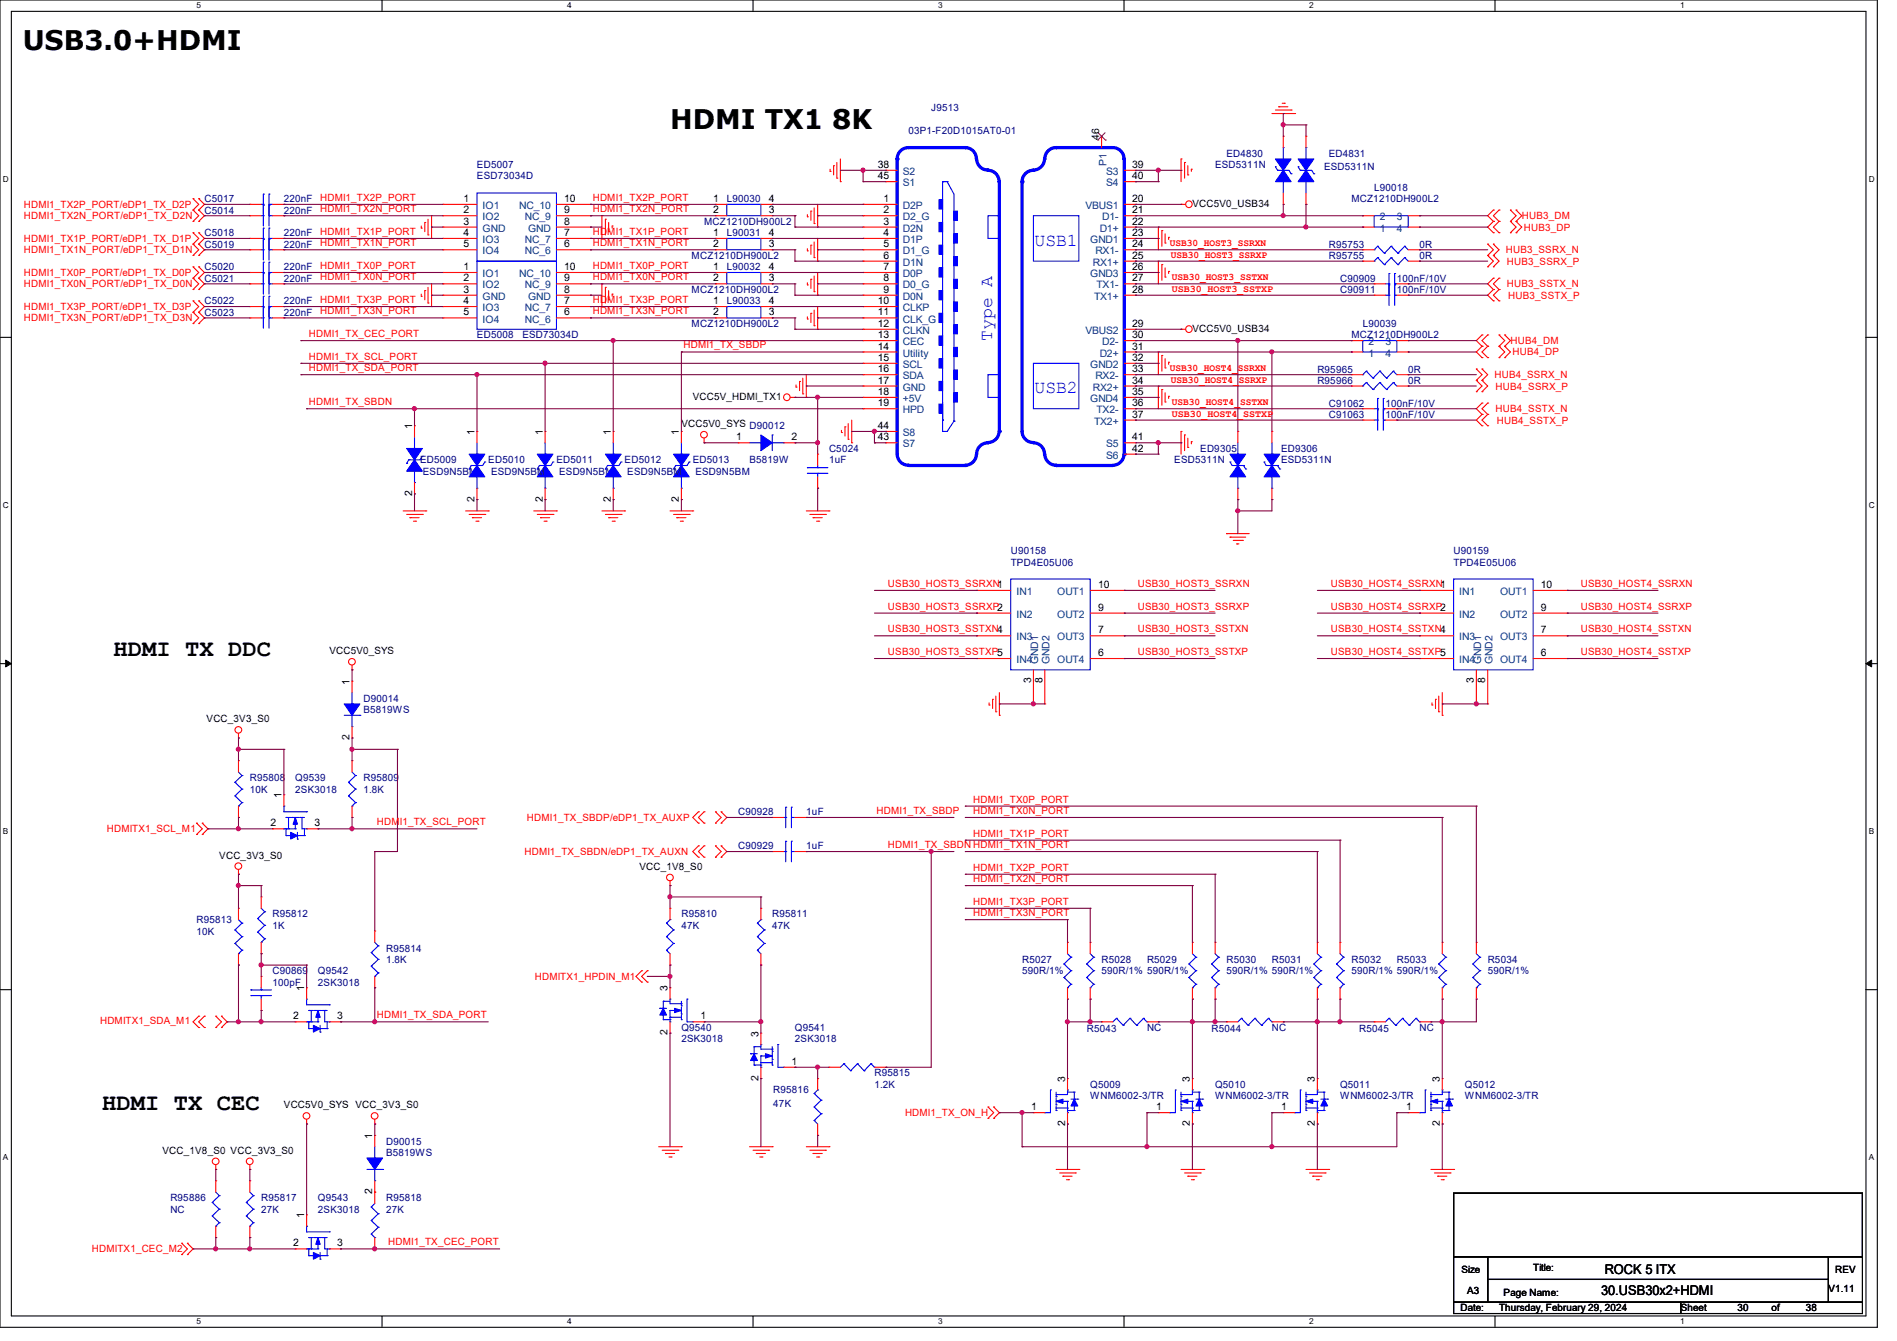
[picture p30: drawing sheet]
<svg xmlns="http://www.w3.org/2000/svg" width="297mm" height="210mm" viewBox="0 0 297 210" stroke-linecap="round" stroke-linejoin="round" font-family="sans-serif">
<defs><g id="words">
<g font-size="4.2">
<text x="3.6" y="7.8">USB3.0+HDMI</text>
<text x="104.9" y="20.2">HDMI TX1</text>
<text x="130.3" y="20.2">8K</text>
</g>
<g font-size="3.7">
<text x="17.8" y="102.7">HDMI TX DDC</text>
<text x="16" y="173.9">HDMI TX CEC</text>
</g>
<g font-size="2.8" fill="#00f">
<text x="162" y="38.5">USB1</text>
<text x="155.3" y="53.3" transform="rotate(-90 155.3 53.3)">Type A</text>
<text x="162" y="61.5">USB2</text>
</g>
<g font-size="2.1">
<text x="250.7" y="202.9">30.USB30x2+HDMI</text>
<text x="251.2" y="199.5">ROCK 5 ITX</text>
</g>
<g font-size="1.6" fill="#000080">
<text x="145.8" y="17.4">J9513</text>
<text x="142.2" y="21">03P1-F20D1015AT0-01</text>
<text x="74.7" y="26.3">ED5007</text>
<text x="74.7" y="28.1">ESD73034D</text>
<text x="190.2" y="26.3">ESD5311N</text>
<text x="192" y="24.6">ED4830</text>
<text x="207.3" y="26.7">ESD5311N</text>
<text x="208" y="24.6">ED4831</text>
<text x="215.1" y="29.9">L90018</text>
<text x="32" y="33.4">C5014</text>
<text x="32" y="31.7">C5017</text>
<text x="44.4" y="33.4">220nF</text>
<text x="44.4" y="31.7">220nF</text>
<text x="110.2" y="35.2">MCZ1210DH900L2</text>
<text x="113.8" y="31.7">L90030</text>
<text x="211.6" y="31.7">MCZ1210DH900L2</text>
<text x="32" y="37">C5018</text>
<text x="32" y="38.8">C5019</text>
<text x="44.4" y="37">220nF</text>
<text x="44.4" y="38.8">220nF</text>
<text x="108.3" y="40.6">MCZ1210DH900L2</text>
<text x="113.8" y="37">L90031</text>
<text x="208" y="40.6">R95755</text>
<text x="208" y="38.8">R95753</text>
<text x="222.2" y="40.6">0R</text>
<text x="222.2" y="38.8">0R</text>
<text x="32" y="44.1">C5021</text>
<text x="32" y="42.3">C5020</text>
<text x="32" y="47.7">C5022</text>
<text x="44.4" y="44.1">220nF</text>
<text x="44.4" y="42.3">220nF</text>
<text x="44.4" y="47.7">220nF</text>
<text x="108.3" y="45.9">MCZ1210DH900L2</text>
<text x="113.8" y="42.3">L90032</text>
<text x="113.8" y="47.7">L90033</text>
<text x="209.8" y="44.1">C90909</text>
<text x="209.8" y="45.9">C90911</text>
<text x="218.7" y="44.1">100nF/10V</text>
<text x="218.7" y="45.9">100nF/10V</text>
<text x="32" y="49.4">C5023</text>
<text x="44.4" y="49.4">220nF</text>
<text x="74.7" y="53">ED5008</text>
<text x="81.8" y="53">ESD73034D</text>
<text x="108.3" y="51.2">MCZ1210DH900L2</text>
<text x="211.6" y="53">MCZ1210DH900L2</text>
<text x="213.4" y="51.2">L90039</text>
<text x="206.2" y="58.3">R95965</text>
<text x="220.5" y="58.3">0R</text>
<text x="206.2" y="60.1">R95966</text>
<text x="208" y="63.7">C91062</text>
<text x="208" y="65.4">C91063</text>
<text x="216.9" y="63.7">100nF/10V</text>
<text x="216.9" y="65.4">100nF/10V</text>
<text x="220.5" y="60.1">0R</text>
<text x="129.8" y="70.8">C5024</text>
<text x="187.9" y="70.8">ED9305</text>
<text x="200.6" y="70.8">ED9306</text>
<text x="65.8" y="72.6">ED5009</text>
<text x="66.2" y="74.3">ESD9N5BM</text>
<text x="76.5" y="72.6">ED5010</text>
<text x="76.9" y="74.3">ESD9N5BM</text>
<text x="87.1" y="72.6">ED5011</text>
<text x="87.5" y="74.3">ESD9N5BM</text>
<text x="97.8" y="72.6">ED5012</text>
<text x="98.2" y="74.3">ESD9N5BM</text>
<text x="108.5" y="72.6">ED5013</text>
<text x="108.9" y="74.3">ESD9N5BM</text>
<text x="117.3" y="72.6">B5819W</text>
<text x="129.8" y="72.6">1uF</text>
<text x="183.9" y="72.6">ESD5311N</text>
<text x="200.6" y="72.6">ESD5311N</text>
<text x="158.2" y="86.8">U90158</text>
<text x="158.2" y="88.6">TPD4E05U06</text>
<text x="227.6" y="86.8">U90159</text>
<text x="227.6" y="88.6">TPD4E05U06</text>
<text x="56.9" y="109.9">D90014</text>
<text x="56.9" y="111.7">B5819WS</text>
<text x="39.1" y="122.3">R95808</text>
<text x="39.1" y="124.1">10K</text>
<text x="46.2" y="122.3">Q9539</text>
<text x="46.2" y="124.1">2SK3018</text>
<text x="56.9" y="122.3">R95809</text>
<text x="56.9" y="124.1">1.8K</text>
<text x="115.6" y="127.7">C90928</text>
<text x="126.2" y="127.7">1uF</text>
<text x="115.6" y="133">C90929</text>
<text x="126.2" y="133">1uF</text>
<text x="42.7" y="143.7">R95812</text>
<text x="106.7" y="143.7">R95810</text>
<text x="120.9" y="143.7">R95811</text>
<text x="30.8" y="144.6">R95813</text>
<text x="30.8" y="146.3">10K</text>
<text x="42.7" y="145.5">1K</text>
<text x="60.5" y="149">R95814</text>
<text x="106.7" y="145.5">47K</text>
<text x="120.9" y="145.5">47K</text>
<text x="42.7" y="152.6">C90869</text>
<text x="42.7" y="154.3">100pF</text>
<text x="49.8" y="152.6">Q9542</text>
<text x="49.8" y="154.3">2SK3018</text>
<text x="60.5" y="150.8">1.8K</text>
<text x="160" y="150.8">R5027</text>
<text x="160" y="152.6">590R/1%</text>
<text x="172.5" y="150.8">R5028</text>
<text x="172.5" y="152.6">590R/1% 590R/1%</text>
<text x="179.6" y="150.8">R5029</text>
<text x="192" y="150.8">R5030</text>
<text x="192" y="152.6">590R/1% 590R/1%</text>
<text x="199.1" y="150.8">R5031</text>
<text x="211.6" y="150.8">R5032</text>
<text x="211.6" y="152.6">590R/1% 590R/1%</text>
<text x="218.7" y="150.8">R5033</text>
<text x="232.9" y="150.8">R5034</text>
<text x="232.9" y="152.6">590R/1%</text>
<text x="106.7" y="161.5">Q9540</text>
<text x="124.5" y="161.5">Q9541</text>
<text x="170.1" y="161.6">R5043</text>
<text x="179.6" y="161.5">NC</text>
<text x="189.7" y="161.6">R5044</text>
<text x="199.1" y="161.5">NC</text>
<text x="212.8" y="161.6">R5045</text>
<text x="222.2" y="161.5">NC</text>
<text x="106.7" y="163.2">2SK3018</text>
<text x="124.5" y="163.2">2SK3018</text>
<text x="121.1" y="171.2">R95816</text>
<text x="121.1" y="173.4">47K</text>
<text x="136.9" y="168.6">R95815</text>
<text x="136.9" y="170.3">1.2K</text>
<text x="170.7" y="170.3">Q5009</text>
<text x="170.7" y="172.1">WNM6002-3/TR</text>
<text x="190.2" y="170.3">Q5010</text>
<text x="190.2" y="172.1">WNM6002-3/TR</text>
<text x="209.8" y="170.3">Q5011</text>
<text x="209.8" y="172.1">WNM6002-3/TR</text>
<text x="229.4" y="170.3">Q5012</text>
<text x="229.4" y="172.1">WNM6002-3/TR</text>
<text x="60.5" y="179.2">D90015</text>
<text x="60.5" y="181">B5819WS</text>
<text x="26.7" y="188.1">R95886</text>
<text x="26.7" y="189.9">NC</text>
<text x="40.9" y="188.1">R95817</text>
<text x="40.9" y="189.9">27K</text>
<text x="49.8" y="188.1">Q9543</text>
<text x="49.8" y="189.9">2SK3018</text>
<text x="60.5" y="188.1">R95818</text>
<text x="60.5" y="189.9">27K</text>
</g>
<g font-size="1.6">
<text x="172.1" y="21.9" transform="rotate(-90 172.1 21.9)">46</text>
<text x="137.5" y="28.1">45</text>
<text x="137.5" y="26.3">38</text>
<text x="177.2" y="26.3">39</text>
<text x="177.2" y="28.1">40</text>
<text x="72.6" y="31.6">1</text>
<text x="72.6" y="33.4">2</text>
<text x="72.6" y="35.2">3</text>
<text x="88.3" y="31.6">10</text>
<text x="88.3" y="33.4">9</text>
<text x="88.3" y="35.2">8</text>
<text x="111.7" y="31.6">1</text>
<text x="111.7" y="33.4">2</text>
<text x="120.4" y="33.4">3</text>
<text x="120.4" y="31.6">4</text>
<text x="138.3" y="31.6">1</text>
<text x="138.3" y="33.4">2</text>
<text x="138.3" y="35.2">3</text>
<text x="177.2" y="31.6">20</text>
<text x="177.2" y="33.4">21</text>
<text x="177.2" y="35.2">22</text>
<text x="186.7" y="32.4">VCC5V0_USB34</text>
<text x="72.6" y="37">4</text>
<text x="72.6" y="38.7">5</text>
<text x="88.3" y="37">7</text>
<text x="88.3" y="38.7">6</text>
<text x="111.7" y="37">1</text>
<text x="111.7" y="38.7">2</text>
<text x="120.4" y="38.7">3</text>
<text x="120.4" y="37">4</text>
<text x="138.3" y="37">4</text>
<text x="138.3" y="38.7">5</text>
<text x="138.3" y="40.5">6</text>
<text x="177.2" y="37">23</text>
<text x="177.2" y="38.7">24</text>
<text x="177.2" y="40.5">25</text>
<text x="72.6" y="42.3">1</text>
<text x="72.6" y="44.1">2</text>
<text x="72.6" y="47.6">4</text>
<text x="72.6" y="45.8">3</text>
<text x="88.3" y="42.3">10</text>
<text x="88.3" y="44.1">9</text>
<text x="88.3" y="47.6">7</text>
<text x="88.3" y="45.8">8</text>
<text x="111.7" y="42.3">1</text>
<text x="111.7" y="44.1">2</text>
<text x="111.7" y="47.6">1</text>
<text x="120.4" y="44.1">3</text>
<text x="120.4" y="42.3">4</text>
<text x="120.4" y="47.6">4</text>
<text x="137.5" y="47.6">10</text>
<text x="138.3" y="42.3">7</text>
<text x="138.3" y="44.1">8</text>
<text x="138.3" y="45.8">9</text>
<text x="177.2" y="42.3">26</text>
<text x="177.2" y="44.1">27</text>
<text x="177.2" y="45.8">28</text>
<text x="72.6" y="49.4">5</text>
<text x="88.3" y="49.4">6</text>
<text x="111.7" y="49.4">2</text>
<text x="120.4" y="49.4">3</text>
<text x="137.5" y="49.4">11</text>
<text x="137.5" y="51.2">12</text>
<text x="137.5" y="53">13</text>
<text x="177.2" y="51.2">29</text>
<text x="177.2" y="53">30</text>
<text x="186.7" y="51.9">VCC5V0_USB34</text>
<text x="137.5" y="54.7">14</text>
<text x="137.5" y="56.5">15</text>
<text x="137.5" y="58.3">16</text>
<text x="177.2" y="54.7">31</text>
<text x="177.2" y="56.5">32</text>
<text x="177.2" y="58.3">33</text>
<text x="108.5" y="62.6">VCC5V_HDMI_TX1</text>
<text x="137.5" y="60.1">17</text>
<text x="137.5" y="61.8">18</text>
<text x="137.5" y="63.6">19</text>
<text x="177.2" y="60.1">34</text>
<text x="177.2" y="61.8">35</text>
<text x="177.2" y="63.6">36</text>
<text x="177.2" y="65.4">37</text>
<text x="64.5" y="67.2" transform="rotate(-90 64.5 67.2)">1</text>
<text x="74.3" y="68.1" transform="rotate(-90 74.3 68.1)">1</text>
<text x="85" y="68.1" transform="rotate(-90 85 68.1)">1</text>
<text x="95.6" y="68.1" transform="rotate(-90 95.6 68.1)">1</text>
<text x="106.3" y="68.1" transform="rotate(-90 106.3 68.1)">1</text>
<text x="106.7" y="66.9">VCC5V0_SYS D90012</text>
<text x="115.2" y="69">1</text>
<text x="123.9" y="69">2</text>
<text x="137.5" y="69">43</text>
<text x="137.5" y="67.2">44</text>
<text x="177.2" y="69">41</text>
<text x="177.2" y="70.7">42</text>
<text x="64.5" y="77.7" transform="rotate(-90 64.5 77.7)">2</text>
<text x="74.3" y="78.6" transform="rotate(-90 74.3 78.6)">2</text>
<text x="85" y="78.6" transform="rotate(-90 85 78.6)">2</text>
<text x="95.6" y="78.6" transform="rotate(-90 95.6 78.6)">2</text>
<text x="106.3" y="78.6" transform="rotate(-90 106.3 78.6)">2</text>
<text x="171.9" y="95.6">9</text>
<text x="171.9" y="92.1">10</text>
<text x="241.3" y="95.6">9</text>
<text x="241.3" y="92.1">10</text>
<text x="171.9" y="99.2">7</text>
<text x="241.3" y="99.2">7</text>
<text x="51.6" y="102.4">VCC5V0_SYS</text>
<text x="54.7" y="107.2" transform="rotate(-90 54.7 107.2)">1</text>
<text x="161.4" y="107" transform="rotate(-90 161.4 107)">3</text>
<text x="163.2" y="107" transform="rotate(-90 163.2 107)">8</text>
<text x="171.9" y="102.7">6</text>
<text x="230.8" y="107" transform="rotate(-90 230.8 107)">3</text>
<text x="232.5" y="107" transform="rotate(-90 232.5 107)">8</text>
<text x="241.3" y="102.7">6</text>
<text x="32.3" y="113.1">VCC_3V3_S0</text>
<text x="54.7" y="115.9" transform="rotate(-90 54.7 115.9)">2</text>
<text x="44.1" y="125" transform="rotate(-90 44.1 125)">1</text>
<text x="42.3" y="129.4">2</text>
<text x="49.2" y="129.4">3</text>
<text x="34.3" y="134.5">VCC_3V3_S0</text>
<text x="100.1" y="136.2">VCC_1V8_S0</text>
<text x="47.6" y="155.2" transform="rotate(-90 47.6 155.2)">1</text>
<text x="104.5" y="155.2" transform="rotate(-90 104.5 155.2)">3</text>
<text x="45.9" y="159.6">2</text>
<text x="52.8" y="159.6">3</text>
<text x="109.7" y="159.6">1</text>
<text x="104.5" y="162.1" transform="rotate(-90 104.5 162.1)">2</text>
<text x="118.7" y="162.3" transform="rotate(-90 118.7 162.3)">3</text>
<text x="123.9" y="166.8">1</text>
<text x="44.4" y="173.6">VCC5V0_SYS VCC_3V3_S0</text>
<text x="118.7" y="169.2" transform="rotate(-90 118.7 169.2)">2</text>
<text x="161.5" y="173.9">1</text>
<text x="166.8" y="169.5" transform="rotate(-90 166.8 169.5)">3</text>
<text x="181" y="173.9">1</text>
<text x="186.3" y="169.5" transform="rotate(-90 186.3 169.5)">3</text>
<text x="200.6" y="173.9">1</text>
<text x="205.9" y="169.5" transform="rotate(-90 205.9 169.5)">3</text>
<text x="220.1" y="173.9">1</text>
<text x="225.4" y="169.5" transform="rotate(-90 225.4 169.5)">3</text>
<text x="58.3" y="178.4" transform="rotate(-90 58.3 178.4)">1</text>
<text x="166.8" y="176.4" transform="rotate(-90 166.8 176.4)">2</text>
<text x="186.3" y="176.4" transform="rotate(-90 186.3 176.4)">2</text>
<text x="205.9" y="176.4" transform="rotate(-90 205.9 176.4)">2</text>
<text x="225.4" y="176.4" transform="rotate(-90 225.4 176.4)">2</text>
<text x="25.4" y="180.7">VCC_1V8_S0 VCC_3V3_S0</text>
<text x="47.6" y="190.8" transform="rotate(-90 47.6 190.8)">1</text>
<text x="58.3" y="187" transform="rotate(-90 58.3 187)">2</text>
<text x="45.9" y="195.2">2</text>
<text x="52.8" y="195.2">3</text>
<text x="228.8" y="199.3">Size</text>
<text x="229.7" y="202.7">A3</text>
<text x="235.4" y="202.9">Page Name:</text>
<text x="240" y="199">Title:</text>
<text x="286.3" y="202.4">V1.11</text>
<text x="287.3" y="199.3">REV</text>
<text x="228.6" y="205.4">Date:</text>
<text x="234.7" y="205.4">Thursday, February 29, 2024</text>
<text x="263.1" y="205.4">Sheet</text>
<text x="272" y="205.4">30</text>
<text x="277.4" y="205.4">of</text>
<text x="282.7" y="205.4">38</text>
</g>
<g font-size="1.6" fill="#004080">
<text x="141.4" y="29.2">S1</text>
<text x="141.4" y="27.4">S2</text>
<text x="173.2" y="27.4">S3</text>
<text x="173.2" y="29.2">S4</text>
<text x="173.2" y="26" transform="rotate(-90 173.2 26)">P1</text>
<text x="75.6" y="32.7">IO1</text>
<text x="75.6" y="34.5">IO2</text>
<text x="81.3" y="32.7">NC_10</text>
<text x="82.2" y="34.5">NC_9</text>
<text x="141.4" y="32.7">D2P</text>
<text x="141.4" y="34.5">D2_G</text>
<text x="169.9" y="32.7">VBUS1</text>
<text x="172.6" y="34.5">D1-</text>
<text x="216" y="34.5">2</text>
<text x="218.7" y="34.5">3</text>
<text x="75.6" y="38.1">IO3</text>
<text x="75.6" y="39.8">IO4</text>
<text x="75.6" y="36.3">GND</text>
<text x="82.2" y="38.1">NC_7</text>
<text x="82.2" y="39.8">NC_6</text>
<text x="82.7" y="36.3">GND</text>
<text x="141.4" y="36.3">D2N</text>
<text x="141.4" y="38.1">D1P</text>
<text x="141.4" y="39.8">D1_G</text>
<text x="141.4" y="41.6">D1N</text>
<text x="170.7" y="38.1">GND1</text>
<text x="171.1" y="41.6">RX1+</text>
<text x="171.5" y="39.8">RX1-</text>
<text x="172.2" y="36.3">D1+</text>
<text x="216" y="36.3">1</text>
<text x="218.7" y="36.3">4</text>
<text x="75.6" y="43.4">IO1</text>
<text x="75.6" y="45.2">IO2</text>
<text x="75.6" y="46.9">GND</text>
<text x="81.3" y="43.4">NC_10</text>
<text x="82.2" y="45.2">NC_9</text>
<text x="82.7" y="46.9">GND</text>
<text x="141.4" y="43.4">D0P</text>
<text x="141.4" y="45.2">D0_G</text>
<text x="141.4" y="46.9">D0N</text>
<text x="170.7" y="43.4">GND3</text>
<text x="171.3" y="46.9">TX1+</text>
<text x="171.7" y="45.2">TX1-</text>
<text x="75.6" y="48.7">IO3</text>
<text x="75.6" y="50.5">IO4</text>
<text x="82.2" y="48.7">NC_7</text>
<text x="82.2" y="50.5">NC_6</text>
<text x="141.4" y="48.7">CLKP</text>
<text x="141.4" y="50.5">CLK_G</text>
<text x="141.4" y="52.3">CLKN</text>
<text x="169.9" y="52.3">VBUS2</text>
<text x="141.4" y="54.1">CEC</text>
<text x="141.4" y="55.8">Utility</text>
<text x="141.4" y="57.6">SCL</text>
<text x="141.4" y="59.4">SDA</text>
<text x="170.7" y="57.6">GND2</text>
<text x="171.5" y="59.4">RX2-</text>
<text x="172.2" y="55.8">D2+</text>
<text x="172.6" y="54.1">D2-</text>
<text x="214.2" y="55.8">1</text>
<text x="214.2" y="54.1">2</text>
<text x="216.9" y="54.1">3</text>
<text x="216.9" y="55.8">4</text>
<text x="141.4" y="61.2">GND</text>
<text x="141.4" y="62.9">+5V</text>
<text x="141.4" y="64.7">HPD</text>
<text x="170.7" y="62.9">GND4</text>
<text x="171.1" y="61.2">RX2+</text>
<text x="171.7" y="64.7">TX2-</text>
<text x="141.4" y="70.1">S7</text>
<text x="141.4" y="68.3">S8</text>
<text x="171.3" y="66.5">TX2+</text>
<text x="173.2" y="70.1">S5</text>
<text x="173.2" y="71.8">S6</text>
<text x="159.1" y="93.2">IN1</text>
<text x="165.5" y="93.2">OUT1</text>
<text x="228.5" y="93.2">IN1</text>
<text x="234.9" y="93.2">OUT1</text>
<text x="159.1" y="96.7">IN2</text>
<text x="159.1" y="100.3">IN3</text>
<text x="165.5" y="100.3">OUT3</text>
<text x="165.5" y="96.7">OUT2</text>
<text x="228.5" y="96.7">IN2</text>
<text x="228.5" y="100.3">IN3</text>
<text x="234.9" y="100.3">OUT3</text>
<text x="234.9" y="96.7">OUT2</text>
<text x="159.1" y="103.8">IN4</text>
<text x="162.6" y="104" transform="rotate(-90 162.6 104)">GND1</text>
<text x="164.3" y="104" transform="rotate(-90 164.3 104)">GND2</text>
<text x="165.5" y="103.8">OUT4</text>
<text x="228.5" y="103.8">IN4</text>
<text x="231.9" y="104" transform="rotate(-90 231.9 104)">GND1</text>
<text x="233.7" y="104" transform="rotate(-90 233.7 104)">GND2</text>
<text x="234.9" y="103.8">OUT4</text>
</g>
<g font-size="1.6" fill="#f00">
<text x="3.7" y="32.6">HDMI1_TX2P_PORT/eDP1_TX_D2P</text>
<text x="3.7" y="34.3">HDMI1_TX2N_PORT/eDP1_TX_D2N</text>
<text x="50.1" y="31.5">HDMI1_TX2P_PORT</text>
<text x="50.1" y="33.2">HDMI1_TX2N_PORT</text>
<text x="92.8" y="31.5">HDMI1_TX2P_PORT</text>
<text x="92.8" y="33.2">HDMI1_TX2N_PORT</text>
<text x="238.3" y="34.3">HUB3_DM</text>
<text x="3.7" y="37.9">HDMI1_TX1P_PORT/eDP1_TX_D1P</text>
<text x="3.7" y="39.7">HDMI1_TX1N_PORT/eDP1_TX_D1N</text>
<text x="50.1" y="36.8">HDMI1_TX1P_PORT</text>
<text x="50.1" y="38.6">HDMI1_TX1N_PORT</text>
<text x="92.8" y="36.8">HDMI1_TX1P_PORT</text>
<text x="92.8" y="38.6">HDMI1_TX1N_PORT</text>
<text x="183.1" y="38.6">USB30_HOST3_SSRXN</text>
<text x="183.3" y="40.3">USB30_HOST3_SSRXP</text>
<text x="235.8" y="39.7">HUB3_SSRX_N</text>
<text x="235.9" y="41.4">HUB3_SSRX_P</text>
<text x="238.6" y="36.1">HUB3_DP</text>
<text x="3.7" y="43.2">HDMI1_TX0P_PORT/eDP1_TX_D0P</text>
<text x="3.7" y="45">HDMI1_TX0N_PORT/eDP1_TX_D0N</text>
<text x="50.1" y="42.1">HDMI1_TX0P_PORT</text>
<text x="50.1" y="43.9">HDMI1_TX0N_PORT</text>
<text x="50.1" y="47.5">HDMI1_TX3P_PORT</text>
<text x="92.8" y="42.1">HDMI1_TX0P_PORT</text>
<text x="92.8" y="43.9">HDMI1_TX0N_PORT</text>
<text x="92.8" y="47.5">HDMI1_TX3P_PORT</text>
<text x="183.5" y="43.9">USB30_HOST3_SSTXN</text>
<text x="183.5" y="45.7">USB30_HOST3_SSTXP</text>
<text x="235.9" y="45">HUB3_SSTX_N</text>
<text x="236.1" y="46.8">HUB3_SSTX_P</text>
<text x="3.7" y="48.6">HDMI1_TX3P_PORT/eDP1_TX_D3P</text>
<text x="3.7" y="50.3">HDMI1_TX3N_PORT/eDP1_TX_D3N</text>
<text x="48.3" y="52.8">HDMI1_TX_CEC_PORT</text>
<text x="50.1" y="49.2">HDMI1_TX3N_PORT</text>
<text x="92.8" y="49.2">HDMI1_TX3N_PORT</text>
<text x="236.5" y="53.9">HUB4_DM</text>
<text x="48.3" y="56.3">HDMI1_TX_SCL_PORT</text>
<text x="48.3" y="58.1">HDMI1_TX_SDA_PORT</text>
<text x="107" y="54.6">HDMI1_TX_SBDP</text>
<text x="183.1" y="58.1">USB30_HOST4_</text>
<text x="183.3" y="59.9">USB30_HOST4_</text>
<text x="193.8" y="58.1">SSRXN</text>
<text x="194" y="59.9">SSRXP</text>
<text x="234" y="59.2">HUB4_SSRX_N</text>
<text x="236.8" y="55.7">HUB4_DP</text>
<text x="48.3" y="63.5">HDMI1_TX_SBDN</text>
<text x="183.5" y="63.5">USB30_HOST4_</text>
<text x="183.5" y="65.2">USB30_HOST4_SSTXP</text>
<text x="194.1" y="63.5">SSTXN</text>
<text x="234.1" y="61">HUB4_SSRX_P</text>
<text x="234.1" y="64.6">HUB4_SSTX_N</text>
<text x="234.4" y="66.3">HUB4_SSTX_P</text>
<text x="139" y="91.9">USB30_HOST3_SSRXN1</text>
<text x="139" y="95.5">USB30_HOST3_SSRXP2</text>
<text x="178.1" y="91.9">USB30_HOST3_SSRXN</text>
<text x="178.1" y="95.5">USB30_HOST3_SSRXP</text>
<text x="208.4" y="91.9">USB30_HOST4_SSRXN1</text>
<text x="208.4" y="95.5">USB30_HOST4_SSRXP2</text>
<text x="247.5" y="91.9">USB30_HOST4_SSRXN</text>
<text x="247.5" y="95.5">USB30_HOST4_SSRXP</text>
<text x="139" y="99">USB30_HOST3_SSTXN4</text>
<text x="178.1" y="99">USB30_HOST3_SSTXN</text>
<text x="208.4" y="99">USB30_HOST4_SSTXN4</text>
<text x="247.5" y="99">USB30_HOST4_SSTXN</text>
<text x="139" y="102.6">USB30_HOST3_SSTXP5</text>
<text x="178.1" y="102.6">USB30_HOST3_SSTXP</text>
<text x="208.4" y="102.6">USB30_HOST4_SSTXP5</text>
<text x="247.5" y="102.6">USB30_HOST4_SSTXP</text>
<text x="152.4" y="125.7">HDMI1_TX0P_PORT</text>
<text x="16.7" y="130.3">HDMITX1_SCL_M1</text>
<text x="59" y="129.2">HDM</text>
<text x="62.6" y="129.2">I1_TX_SCL_PORT</text>
<text x="82.5" y="128.6">HDMI1_TX_SBDP/eDP1_TX_AUXP</text>
<text x="137.2" y="127.5">HDMI1_TX_SBDP</text>
<text x="152.4" y="127.5">HDMI1_TX0N_PORT</text>
<text x="152.4" y="131">HDMI1_TX1P_PORT</text>
<text x="82.1" y="133.9">HDMI1_TX_SBDN/eDP1_TX_AUXN</text>
<text x="139" y="132.8">HDMI1_TX_SBDN HDMI1_TX1N_PORT</text>
<text x="152.4" y="136.4">HDMI1_TX2P_PORT</text>
<text x="152.4" y="138.1">HDMI1_TX2N_PORT</text>
<text x="152.4" y="141.7">HDMI1_TX3P_PORT</text>
<text x="152.4" y="143.5">HDMI1_TX3N_PORT</text>
<text x="83.7" y="153.5">HDMITX1_HPDIN_M1</text>
<text x="15.7" y="160.4">HDMITX1_SDA_M1</text>
<text x="59" y="159.5">HDMI1_TX_SDA_PORT</text>
<text x="141.7" y="174.8">HDMI1_TX_ON_H</text>
<text x="14.4" y="196.1">HDMITX1_CEC_M2</text>
<text x="60.8" y="195">HDMI1_TX_CEC_PORT</text>
</g>
<g font-size="1.3">
<text x="30.8" y="1.3">5</text>
<text x="88.8" y="1.3">4</text>
<text x="146.9" y="1.3">3</text>
<text x="205" y="1.3">2</text>
<text x="263.1" y="1.3">1</text>
<text x=".5" y="28.4">D</text>
<text x="292.6" y="28.4">D</text>
<text x=".5" y="79.5">C</text>
<text x="292.6" y="79.5">C</text>
<text x=".5" y="130.6">B</text>
<text x="292.6" y="130.6">B</text>
<text x=".5" y="181.7">A</text>
<text x="292.6" y="181.7">A</text>
<text x="30.8" y="207.4">5</text>
<text x="88.8" y="207.4">4</text>
<text x="146.9" y="207.4">3</text>
<text x="205" y="207.4">2</text>
<text x="263.1" y="207.4">1</text>
</g>
</g></defs>
<g fill="none" stroke="#000" stroke-width=".17">
<path d="M0 0h293.9v207.9h-293.9zM1.8 1.8h290.3v204.3h-290.3zM59.8 0v1.8M117.9 0v1.8M176 0v1.8M234.1 0v1.8M0 52.8h1.8M292.1 52.8h1.8M0 103.9h1.8M292.1 103.9h1.8M0 155h1.8M292.1 155h1.8"/>
<path d="M227.6 186.9h64v9.9h-64zM227.6 196.8h5.3v7.1h-5.3zM232.9 196.8h53.4v3.6h-53.4zM286.3 196.8h5.3v7.1h-5.3zM59.8 206.1v1.8M117.9 206.1v1.8M176 206.1v1.8M227.6 203.9h35.5v1.8h-35.5zM232.9 200.4h53.4v3.5h-53.4zM234.1 206.1v1.8M263.1 203.9h28.5v1.8h-28.5z"/>
</g>
<path d="M.9 103.4l.9 .5-.9 .5zM292.1 103.9l.9-.5v1z" fill="#000"/>
<path d="M.9 103.4l.9 .5-.9 .5zM292.1 103.9l.9-.5v1z" fill="none" stroke="#000" stroke-width=".16"/>
<g fill="none" stroke="#f00" stroke-width=".17">
<path d="M199.1 17.8h3.6M199.7 17.2h2.4M200.2 16.7h.1M200.2 16.7h1.4M200.7 16.2h.4M201.1 16.2h.1M202.1 17.2h.1M202.7 17.8h.1M30.2 32.9h.1M30.2 31.1h.1M30.2 34.7h.1M30.2 38.2h.1"/>
<path d="M30.2 36.4h.1M30.2 31.1l.9 .9-.9 .9M30.2 32.9l.9 .9-.9 .9M30.2 36.4l.9 .9-.9 .9M30.2 38.2l.9 .9-.9 .9M31.1 31.1h.1M31.1 32.9h.1M31.1 34.7h.1M31.1 36.4h.1M31.1 38.2h.1M31.1 31.1l.9 .9-.9 .9M31.1 32.9l.9 .9-.9 .9"/>
<path d="M31.1 36.4l.9 .9-.9 .9M31.1 38.2l.9 .9-.9 .9M66 35.7h.1M66 35.4v.3M66.5 34.8h.1M66.5 34.8v1.5M67 36.8h.1M67 34.3v2.5M67.6 37.3h.1M67.6 33.8v3.5M94.2 33.8h.1M94.2 33.8v3.5"/>
<path d="M94.8 34.3h.1M94.8 34.3v2.5M95.3 36.3h.1M95.3 34.8v1.5M95.8 35.4h.1M95.8 35.4v.3M126.4 34h.1M126.4 39.3h.1M126.4 33.6v.4M126.4 38.9v.4M127 33.1h.1M127 38.4h.1"/>
<path d="M127 33.1v1.4M127 38.4v1.4M127.5 35h.1M127.5 32.6v2.4M127.5 37.9v2.4M128 35.6h.1M128 32v3.6M128 37.3v3.6M130 26.8h.1M130 26.5v.3M130.5 26h.1M130.5 26v1.4"/>
<path d="M131 27.9h.1M131 25.4v2.5M131.6 28.4h.1M131.6 24.9v3.5M181.4 35.6h.1M181.4 35.6v3.5M181.9 36.1h.1M181.9 36.1v2.5M182.4 38.1h.1M182.4 36.6v1.5M183 37.2h.1M183 37.2v.3"/>
<path d="M184.9 24.9h.1M184.9 32h.1M184.9 24.9v3.5M184.9 32h.7M185.5 25.4h.1M185.5 25.4v2.5M186 27.4h.1M186 26v1.4M186.5 26.5h.1M186.5 26.5v.3M232.9 38.2h.1M232.9 38.2l.9 .9-.9 .9"/>
<path d="M233.8 34.7h.1M233.8 32.9h.1M233.8 36.4h.1M233.8 38.2h.1M233.8 32.9l-.9 .9 .9 .9M233.8 34.7l-.9 .9 .9 .8M233.8 38.2l.9 .9-.9 .9M234.7 32.9h.1M234.7 34.7h.1M234.7 36.4h.1M234.7 32.9l-.9 .9 .9 .9M234.7 34.7l-.9 .9 .9 .8"/>
<path d="M236.5 32.9h.1M236.5 34.7h.1M236.5 36.4h.1M236.5 32.9l.9 .9-.9 .9M236.5 34.7l.9 .9-.9 .8M237.4 32.9h.1M237.4 34.7h.1M237.4 36.4h.1M237.4 32.9l.9 .9-.9 .9M237.4 34.7l.9 .9-.9 .8M30.2 40h.1M30.2 43.6h.1"/>
<path d="M30.2 41.8h.1M30.2 45.3h.1M30.2 48.9h.1M30.2 47.1h.1M30.2 50.7h.1M30.2 41.8l.9 .9-.9 .9M30.2 43.6l.9 .8-.9 .9M30.2 47.1l.9 .9-.9 .9M30.2 48.9l.9 .9-.9 .9M31.1 40h.1M31.1 41.8h.1M31.1 43.6h.1"/>
<path d="M31.1 45.3h.1M31.1 47.1h.1M31.1 48.9h.1M31.1 50.7h.1M31.1 41.8l.9 .9-.9 .9M31.1 43.6l.9 .8-.9 .9M31.1 47.1l.9 .9-.9 .9M31.1 48.9l.9 .9-.9 .9M66 46.4h.1M66 46.1v.3M66.5 45.5h.1M66.5 45.5v1.4"/>
<path d="M67 47.5h.1M67 45v2.5M67.6 48h.1M67.6 44.4v3.6M94.2 44.4h.1M94.2 44.4v3.6M94.8 45h.1M94.8 45v2.5M95.3 46.9h.1M95.3 45.5v1.4M95.8 46.1h.1M95.8 46.1v.3"/>
<path d="M125.2 59.7h.1M125.2 59.7v1.5M125.7 59.2v2.5M126.2 58.7v3.5M126.4 44.6h.1M126.4 50h.1M126.4 44.3v.3M126.4 49.6v.4M127 43.7h.1M127 49.1h.1M127 43.7v1.5M127 49.1v1.4"/>
<path d="M127.5 40.3h.1M127.5 45.7h.1M127.5 51h.1M127.5 43.2v2.5M127.5 48.6v2.4M128 40.9h.1M128 46.2h.1M128 51.6h.1M128 42.7v3.5M128 48v3.6M181.4 55.1h.1M181.4 40.9h.1"/>
<path d="M181.4 40.9v3.5M181.4 55.1v3.6M181.9 55.7h.1M181.9 41.4h.1M181.9 41.4v2.5M181.9 55.7v2.4M182.4 57.6h.1M182.4 43.4h.1M182.4 42v1.4M182.4 56.2v1.4M183 56.7h.1M183 42.5h.1"/>
<path d="M183 42.5v.3M183 56.7v.4M184.9 51.6h.1M184.9 51.6h.7M231.1 57.8h.1M231.1 59.6h.1M231.1 57.8l.9 .9-.9 .9M231.1 59.6l.9 .9-.9 .8M232 54.2h.1M232 52.5h.1M232 56h.1M232 57.8h.1"/>
<path d="M232 59.6h.1M232 52.5l-.9 .8 .9 .9M232 54.2l-.9 .9 .9 .9M232 57.8l.9 .9-.9 .9M232 59.6l.9 .9-.9 .8M232.9 52.5h.1M232.9 54.2h.1M232.9 56h.1M232.9 40h.1M232.9 41.8h.1M232.9 52.5l-.9 .8 .9 .9M232.9 54.2l-.9 .9 .9 .9"/>
<path d="M232.9 40l.9 .9-.9 .9M233.8 40h.1M233.8 41.8h.1M233.8 45.3h.1M233.8 43.6h.1M233.8 47.1h.1M233.8 40l.9 .9-.9 .9M233.8 43.6l-.9 .8 .9 .9M233.8 45.3l-.9 .9 .9 .9M234.7 52.5h.1M234.7 54.2h.1M234.7 56h.1"/>
<path d="M234.7 43.6h.1M234.7 45.3h.1M234.7 47.1h.1M234.7 52.5l.9 .8-.9 .9M234.7 54.2l.9 .9-.9 .9M234.7 43.6l-.9 .8 .9 .9M234.7 45.3l-.9 .9 .9 .9M235.6 52.5h.1M235.6 54.2h.1M235.6 56h.1M235.6 52.5l.9 .8-.9 .9M235.6 54.2l.9 .9-.9 .9"/>
<path d="M110.2 69.3h.1M110.2 68.6v.7M123.7 62.2h.8M124.5 62.2h.1M124.6 60.6h.1M124.6 60.3v.3M125.7 61.7h.1M126.2 62.2h.1M131.7 67.7h.1M131.7 67.4v.3M132.3 66.8h.1M132.3 66.8v1.5"/>
<path d="M132.8 68.8h.1M132.8 66.3v2.5M133.3 69.3h.1M133.3 65.8v3.5M181.4 60.5h.1M181.4 60.5v3.5M181.9 61h.1M181.9 61v2.5M182.4 62.9h.1M182.4 61.5v1.4M183 62.1h.1M183 62.1v.3"/>
<path d="M184.9 67.6h.1M184.9 67.6v3.5M185.5 68.1h.1M185.5 68.1v2.5M186 70.1h.1M186 68.6v1.5M186.5 69.2h.1M186.5 69.2v.3M231.1 61.3h.1M232 61.3h.1M232 64.9h.1M232 63.1h.1"/>
<path d="M232 66.7h.1M232 63.1l-.9 .9 .9 .9M232 64.9l-.9 .9 .9 .9M232.9 63.1h.1M232.9 64.9h.1M232.9 66.7h.1M232.9 63.1l-.9 .9 .9 .9M232.9 64.9l-.9 .9 .9 .9M63.1 80h3.6M63.7 80.6h2.4M64.2 81.1h.1M64.2 81.1h1.4"/>
<path d="M64.7 81.6h.4M65.1 81.6h.1M66.1 80.6h.1M66.7 80h.1M72.9 80h3.6M73.4 80.6h2.5M74 81.1h.1M74 81.1h1.4M74.5 81.6h.3M74.8 81.6h.1M75.9 80.6h.1M76.5 80h.1"/>
<path d="M83.6 80h3.5M84.1 80.6h2.5M84.6 81.1h.1M84.6 81.1h1.5M85.2 81.6h.3M85.5 81.6h.1M86.6 80.6h.1M87.1 80h.1M94.2 80h3.6M94.8 80.6h2.4M95.3 81.1h.1M95.3 81.1h1.4"/>
<path d="M95.8 81.6h.4M96.2 81.6h.1M97.2 80.6h.1M97.8 80h.1M104.9 80h3.6M105.5 80.6h2.4M106 81.1h.1M106 81.1h1.4M106.5 81.6h.3M106.8 81.6h.1M107.9 80.6h.1M108.5 80h.1"/>
<path d="M126.2 80h3.6M126.8 80.6h2.4M127.3 81.1h.1M127.3 81.1h1.4M127.8 81.6h.4M128.2 81.6h.1M129.2 80.6h.1M129.8 80h.1M192 83.6h.1M192 83.6h3.6M192.6 84.1h.1M192.6 84.1h2.4"/>
<path d="M193.1 84.6h1.4M193.6 85.2h.1M193.6 85.2h.4M194.5 84.6h.1M222.2 92.5h.1M222.2 96h.1M222.2 99.6h.1M222.2 92.5h5.4M222.2 96h5.4M222.2 99.6h5.4M240 92.5h5.4M240 96h5.4"/>
<path d="M240 99.6h5.4M245.4 99.6h.1M245.4 96h.1M245.4 92.5h.1M37.3 115.6h.1M37.3 114.9v.7M55.1 104.9h.1M55.1 104.2v.7M154.9 110.4h.1M154.9 110.1v.3M155.4 109.5h.1M155.4 109.5v1.5"/>
<path d="M155.9 111.5h.1M155.9 109v2.5M156.5 112h.1M156.5 108.5v3.5M222.2 103.1h.1M222.2 103.1h5.4M224.2 110.4h.1M224.2 110.1v.3M224.7 109.5h.1M224.7 109.5v1.5M225.3 111.5h.1M225.3 109v2.5"/>
<path d="M225.8 112h.1M225.8 108.5v3.5M231.1 110.2h.1M231.1 104.9v5.3M232.9 110.2h.1M232.9 104.9v5.3M240 103.1h5.4M245.4 103.1h.1M30.8 130.7h.1M30.8 128.9h.1M30.8 128.9l.9 .9-.9 .9M31.7 128.9h.1"/>
<path d="M31.7 130.7h.1M31.7 128.9l.9 .9-.9 .9M37.3 136.9h.1M37.3 136.2v.7M104.9 138.7h.1M104.9 138v.7M109.3 128.9h.1M109.3 127.1h.1M109.3 134.2h.1M109.3 132.5h.1M109.3 132.5l-.8 .8 .8 .9M109.3 127.1l-.8 .9 .8 .9"/>
<path d="M110.2 128.9h.1M110.2 127.1h.1M110.2 134.2h.1M110.2 132.5h.1M110.2 127.1l-.9 .9 .9 .9M110.2 132.5l-.9 .8 .9 .9M112 128.9h.1M112 127.1h.1M112 134.2h.1M112 132.5h.1M112 127.1l.9 .9-.9 .9M112 132.5l.9 .8-.9 .9"/>
<path d="M112.9 127.1h.1M112.9 128.9h.1M112.9 132.5h.1M112.9 134.2h.1M112.9 127.1l.9 .9-.9 .9M112.9 132.5l.9 .8-.9 .9M31.1 159.1h.1M31.1 159.1l-.9 .9 .9 .9M32 159.1h.1M32 159.1l-.9 .9 .9 .9M33.8 159.1h.1M33.8 159.1l.9 .9-.9 .9"/>
<path d="M34.7 159.1h.1M34.7 159.1l.9 .9-.9 .9M100.5 153.8h.1M100.5 152h.1M100.5 152l-.9 .9 .9 .9M101.3 153.8h.1M101.3 152h.1M101.3 152l-.8 .9 .8 .9M167.1 147.6h.1M167.1 156.5h.1M167.1 147.6v1.8M167.1 154.7v1.8"/>
<path d="M231.1 147.6h.1M231.1 156.5h.1M231.1 147.6v1.8M231.1 154.7v1.8M31.1 160.9h.1M32 160.9h.1M33.8 160.9h.1M34.7 160.9h.1M48 176h.1M48 175.3v.7M58.7 176h.1M58.7 175.3v.7"/>
<path d="M103.1 179.6h3.6M106.7 179.6h.1M117.3 179.6h3.6M120.9 179.6h.1M126.2 179.6h3.6M129.8 179.6h.1M154.7 173.4h.1M154.7 175.1h.1M154.7 173.4l.9 .8-.9 .9M155.6 175.1h.1M155.6 173.4h.1M155.6 173.4l.9 .8-.9 .9"/>
<path d="M28.4 196.5h.1M28.4 194.7h.1M28.4 194.7l.9 .9-.9 .9M29.3 194.7h.1M29.3 196.5h.1M29.3 194.7l.9 .9-.9 .9M33.8 183.1h.1M33.8 182.4v.7M39.1 183.1h.1M39.1 182.4v.7M103.7 180.1h2.4M104.2 180.6h.1"/>
<path d="M104.2 180.6h1.4M104.7 181.2h.4M105.1 181.2h.1M106.1 180.1h.1M117.9 180.1h2.5M118.4 180.6h.1M118.4 180.6h1.4M119 181.2h.3M119.3 181.2h.1M120.4 180.1h.1M126.8 180.1h2.4M127.3 180.6h.1"/>
<path d="M127.3 180.6h1.4M127.8 181.2h.4M128.2 181.2h.1M129.2 180.1h.1M165.4 183.1h3.5M165.9 183.7h2.5M166.4 184.2h.1M166.4 184.2h1.5M167 184.7h.3M167.3 184.7h.1M168.4 183.7h.1M168.9 183.1h.1"/>
<path d="M184.9 183.1h3.6M185.5 183.7h2.4M186 184.2h.1M186 184.2h1.4M186.5 184.7h.4M186.9 184.7h.1M187.9 183.7h.1M188.5 183.1h.1M204.5 183.1h3.5M205 183.7h2.5M205.5 184.2h.1M205.5 184.2h1.5"/>
<path d="M206.1 184.7h.3M206.4 184.7h.1M207.5 183.7h.1M208 183.1h.1M224 183.1h3.6M224.6 183.7h2.4M225.1 184.2h.1M225.1 184.2h1.4M225.6 184.7h.4M226 184.7h.1M227 183.7h.1M227.6 183.1h.1"/>
<circle cx="186.1" cy="32" r=".52"/>
<circle cx="186.1" cy="51.5" r=".52"/>
<circle cx="110.2" cy="68.1" r=".52"/>
<circle cx="123.2" cy="62.2" r=".52"/>
<circle cx="37.3" cy="114.3" r=".52"/>
<circle cx="55.1" cy="103.6" r=".52"/>
<circle cx="37.3" cy="135.6" r=".52"/>
<circle cx="104.9" cy="137.4" r=".52"/>
<circle cx="48" cy="174.8" r=".52"/>
<circle cx="58.7" cy="174.8" r=".52"/>
<circle cx="33.8" cy="181.9" r=".52"/>
<circle cx="39.1" cy="181.9" r=".52"/>
</g>
<g fill="none" stroke="#00f" stroke-width=".17">
<path d="M227.6 90.7h12.4v14.2h-12.4zM48.3 158.2h.1M48.3 158.2h.8M48.7 158.2v1.8M49.2 158.2h.1M49.2 158.2h1.1M49.8 158.2v1.8M50.5 158.2h.1M50.5 158.2h.7M50.8 158.2h.1M50.8 158.2v1.8M166.6 151h.1"/>
<path d="M166.6 153.1h.1M166.6 151l1.1 1M166.6 153.1l1.1 1M167.1 154.7h.1M167.1 149.4l.6 .5M167.7 149.9h.1M167.7 152h.1M167.7 154.1h.1M167.7 149.9l-1.1 1.1M167.7 152l-1.1 1.1M167.7 154.1l-.6 .6M230.6 151h.1"/>
<path d="M230.6 153.1h.1M230.6 151l1.1 1M230.6 153.1l1.1 1M231.1 154.7h.1M231.1 149.4l.6 .5M231.7 149.9h.1M231.7 152h.1M231.7 154.1h.1M231.7 149.9l-1.1 1.1M231.7 152l-1.1 1.1M231.7 154.1l-.6 .6M48.7 160h.1"/>
<path d="M49.8 160h.1"/>
</g>
<path d="M49.8 158.2l.3 1.1h-.7z" fill="#00f"/>
<path d="M49.8 158.2l.3 1.1h-.7zM48 160h.1M48 160h1.8" fill="none" stroke="#00f" stroke-width=".17"/>
<path d="M49.1 160.6l1 .5-1 .5z" fill="#00f"/>
<g fill="none" stroke="#00f" stroke-width=".17">
<path d="M154.7 33.8h1.8v3.5h-1.8zM154.7 58.7h1.8v3.5h-1.8zM147.6 65.8h.1M147.6 62.9v2.9M48 156.5h.1M48 156.5v.9h3.6M51.6 157.4h.1M48.3 161.1h.1M48.3 160h.1M48.3 161.1h.8M48.3 160v1.1M49.1 160.6l1 .5-1 .5z"/>
<path d="M50.1 161.1h.1M50.1 161.6h.1M50.1 161.1h1.1M50.1 160.6v1M50.8 160h.8M51.2 161.1h.1M51.2 160v1.1M51.6 160h.1"/>
</g>
<path d="M48 154.7h.1M48 154.7v1.8M46.2 160h.1M46.2 160h1.8M51.6 160h1.7M53.3 160h.1" fill="none" stroke="#f00" stroke-width=".17"/>
<path d="M147 63.3h.6v1.4h-.6z" fill-rule="evenodd" fill="#00f"/>
<path d="M147 63.3h.6v1.4h-.6z" fill="none" stroke="#00f" stroke-width=".17"/>
<path d="M149.4 61.5h.5v1.4h-.5z" fill-rule="evenodd" fill="#00f"/>
<path d="M149.4 61.5h.5v1.4h-.5z" fill="none" stroke="#00f" stroke-width=".17"/>
<path d="M147 59.7h.6v1.5h-.6z" fill-rule="evenodd" fill="#00f"/>
<path d="M147 59.7h.6v1.5h-.6z" fill="none" stroke="#00f" stroke-width=".17"/>
<path d="M149.4 58h.5v1.4h-.5z" fill-rule="evenodd" fill="#00f"/>
<path d="M149.4 58h.5v1.4h-.5z" fill="none" stroke="#00f" stroke-width=".17"/>
<path d="M147 56.2h.6v1.4h-.6z" fill-rule="evenodd" fill="#00f"/>
<path d="M147 56.2h.6v1.4h-.6z" fill="none" stroke="#00f" stroke-width=".17"/>
<path d="M149.4 54.4h.5v1.4h-.5z" fill-rule="evenodd" fill="#00f"/>
<path d="M149.4 54.4h.5v1.4h-.5z" fill="none" stroke="#00f" stroke-width=".17"/>
<path d="M147 52.6h.6v1.5h-.6z" fill-rule="evenodd" fill="#00f"/>
<path d="M147 52.6h.6v1.5h-.6z" fill="none" stroke="#00f" stroke-width=".17"/>
<path d="M149.4 50.8h.5v1.5h-.5z" fill-rule="evenodd" fill="#00f"/>
<path d="M149.4 50.8h.5v1.5h-.5z" fill="none" stroke="#00f" stroke-width=".17"/>
<path d="M147 49.1h.6v1.4h-.6z" fill-rule="evenodd" fill="#00f"/>
<path d="M147 49.1h.6v1.4h-.6z" fill="none" stroke="#00f" stroke-width=".17"/>
<path d="M149.4 47.3h.5v1.4h-.5z" fill-rule="evenodd" fill="#00f"/>
<path d="M149.4 47.3h.5v1.4h-.5z" fill="none" stroke="#00f" stroke-width=".17"/>
<path d="M147 45.5h.6v1.4h-.6z" fill-rule="evenodd" fill="#00f"/>
<path d="M147 45.5h.6v1.4h-.6z" fill="none" stroke="#00f" stroke-width=".17"/>
<path d="M149.4 43.7h.5v1.5h-.5z" fill-rule="evenodd" fill="#00f"/>
<path d="M149.4 43.7h.5v1.5h-.5z" fill="none" stroke="#00f" stroke-width=".17"/>
<path d="M147 42h.6v1.4h-.6z" fill-rule="evenodd" fill="#00f"/>
<path d="M147 42h.6v1.4h-.6z" fill="none" stroke="#00f" stroke-width=".17"/>
<path d="M149.4 40.2h.5v1.4h-.5z" fill-rule="evenodd" fill="#00f"/>
<path d="M149.4 40.2h.5v1.4h-.5z" fill="none" stroke="#00f" stroke-width=".17"/>
<path d="M147 38.4h.6v1.4h-.6z" fill-rule="evenodd" fill="#00f"/>
<path d="M147 38.4h.6v1.4h-.6z" fill="none" stroke="#00f" stroke-width=".17"/>
<path d="M149.4 36.6h.5v1.5h-.5z" fill-rule="evenodd" fill="#00f"/>
<path d="M149.4 36.6h.5v1.5h-.5z" fill="none" stroke="#00f" stroke-width=".17"/>
<path d="M147 34.8h.6v1.5h-.6z" fill-rule="evenodd" fill="#00f"/>
<path d="M147 34.8h.6v1.5h-.6z" fill="none" stroke="#00f" stroke-width=".17"/>
<path d="M149.4 33.1h.5v1.4h-.5z" fill-rule="evenodd" fill="#00f"/>
<path d="M149.4 33.1h.5v1.4h-.5z" fill="none" stroke="#00f" stroke-width=".17"/>
<path d="M147 31.3h.6v1.4h-.6z" fill-rule="evenodd" fill="#00f"/>
<path d="M147 31.3h.6v1.4h-.6zM161.8 33.8h7.1v7.1h-7.1zM161.8 56.9h7.1v7.1h-7.1z" fill="none" stroke="#00f" stroke-width=".17"/>
<path d="M140.5 24.9v46.2" fill="none" stroke="#00f" stroke-width=".51"/>
<circle cx="140.5" cy="24.9" r=".25" fill="#00f"/>
<path d="M142.2 23.1h8.9" fill="none" stroke="#00f" stroke-width=".51"/>
<circle cx="151.1" cy="23.1" r=".25" fill="#00f"/>
<path d="M142.2 72.9h8.9" fill="none" stroke="#00f" stroke-width=".51"/>
<circle cx="151.1" cy="72.9" r=".25" fill="#00f"/>
<path d="M156.5 28.4v39.2" fill="none" stroke="#00f" stroke-width=".51"/>
<circle cx="156.5" cy="67.6" r=".25" fill="#00f"/>
<path d="M147.6 28.4h.1M147.6 28.4v39.2M147.6 28.4h.7M148.3 28.4h.1M148.3 28.4l1.1 2v35.6M147.6 67.6h.1M149.4 66h.1M149.4 66l-1.1 1.6h-.7" fill="none" stroke="#00f" stroke-width=".17"/>
<path d="M176 24.9v46.2" fill="none" stroke="#00f" stroke-width=".51"/>
<circle cx="176" cy="71.1" r=".25" fill="#00f"/>
<path d="M165.4 72.9h8.8" fill="none" stroke="#00f" stroke-width=".51"/>
<circle cx="165.4" cy="72.9" r=".25" fill="#00f"/>
<path d="M165.4 23.1h8.8" fill="none" stroke="#00f" stroke-width=".51"/>
<circle cx="165.4" cy="23.1" r=".25" fill="#00f"/>
<path d="M160 28.4v39.2" fill="none" stroke="#00f" stroke-width=".51"/>
<circle cx="160" cy="28.4" r=".25" fill="#00f"/>
<g fill="none" stroke="#00f" stroke-width=".51">
<path d="M142.2 23.1a1.76 1.76 0 0 0-1.7 1.8M151.1 23.1a1.76 1.76 0 0 1 1.8 1.8M152.9 24.9a1.76 1.76 0 0 0 1.8 1.7M154.7 26.7a1.76 1.76 0 0 1 1.7 1.8v-.1M161.8 26.7a1.76 1.76 0 0 0-1.8 1.8v-.1M163.5 24.9a1.76 1.76 0 0 1-1.7 1.7M165.4 23.1a1.76 1.76 0 0 0-1.8 1.8M174.2 23.1a1.76 1.76 0 0 1 1.8 1.8M140.5 71.1a1.76 1.76 0 0 0 1.7 1.8M152.9 71.1a1.76 1.76 0 0 1-1.8 1.8M154.7 69.3a1.76 1.76 0 0 0-1.8 1.8M156.4 67.6a1.76 1.76 0 0 1-1.7 1.7"/>
<path d="M160 67.6a1.76 1.76 0 0 0 1.8 1.7M161.8 69.3a1.76 1.76 0 0 1 1.7 1.8M163.6 71.1a1.76 1.76 0 0 0 1.8 1.8M176 71.1a1.76 1.76 0 0 1-1.8 1.8"/>
</g>
<g fill="none" stroke="#f00" stroke-width=".17">
<path d="M135.1 32h.1M135.1 33.8h.1M135.1 35.6h.1M135.1 37.3h.1M135.1 39.1h.1M135.1 32h5.4M135.1 33.8h5.4M135.1 35.6h5.4M135.1 37.3h5.4M135.1 39.1h5.4M138.7 28.4h.1M138.7 26.7h.1"/>
<path d="M138.7 28.4h1.8M138.7 26.7h1.8M172.5 21.3h.1M172.5 21.3v1.8M176 32h1.8M176 33.8h1.8M176 35.6h1.8M176 37.3h1.8M176 39.1h1.8M176 28.4h1.8M176 26.7h1.8M177.8 32h.1"/>
<path d="M177.8 33.8h.1M177.8 35.6h.1M177.8 37.3h.1M177.8 39.1h.1M177.8 26.7h.1M177.8 28.4h.1M135.1 40.9h.1M135.1 42.7h.1M135.1 44.4h.1M135.1 46.2h.1M135.1 48h.1M135.1 49.8h.1"/>
<path d="M135.1 51.6h.1M135.1 53.3h.1M135.1 55.1h.1M135.1 56.9h.1M135.1 58.7h.1M135.1 40.9h5.4M135.1 42.7h5.4M135.1 44.4h5.4M135.1 46.2h5.4M135.1 48h5.4M135.1 49.8h5.4M135.1 51.6h5.4"/>
<path d="M135.1 53.3h5.4M135.1 55.1h5.4M135.1 56.9h5.4M135.1 58.7h5.4M176 40.9h1.8M176 42.7h1.8M176 44.4h1.8M176 46.2h1.8M176 51.6h1.8M176 53.3h1.8M176 55.1h1.8M176 56.9h1.8"/>
<path d="M176 58.7h1.8M177.8 51.6h.1M177.8 53.3h.1M177.8 55.1h.1M177.8 56.9h.1M177.8 58.7h.1M177.8 40.9h.1M177.8 42.7h.1M177.8 44.4h.1M177.8 46.2h.1M135.1 60.5h.1M135.1 62.2h.1"/>
<path d="M135.1 64h.1M135.1 60.5h5.4M135.1 62.2h5.4M135.1 64h5.4M138.7 69.3h.1M138.7 67.6h.1M138.7 69.3h1.8M138.7 67.6h1.8M176 60.5h1.8M176 62.2h1.8M176 64h1.8M176 65.8h1.8"/>
<path d="M176 69.3h1.8M176 71.1h1.8M177.8 60.5h.1M177.8 62.2h.1M177.8 64h.1M177.8 65.8h.1M177.8 69.3h.1M177.8 71.1h.1"/>
</g>
<path d="M171.9 21.9h.1M171.9 20.8l1.2 1.1M173 20.8l-1.1 1.1M173.1 21.9h.1" fill="none" stroke="#804000" stroke-width=".16"/>
<path d="M203.6 26.7h.1M203.6 26.7h1.8M204.5 28.4h.1M204.5 23.1h.1M204.5 23.1v1.8M204.5 28.4v1.8" fill="none" stroke="#00f" stroke-width=".17"/>
<path d="M204.5 26.7l1.2 1.7h-2.5z" fill-rule="evenodd" fill="#00f"/>
<path d="M203.2 26.1h.1M203.2 26.1l.4 .6M204.5 26.7l1.2 1.7h-2.5zM205.4 26.7l.3 .5M205.7 27.2h.1" fill="none" stroke="#00f" stroke-width=".17"/>
<path d="M203.2 24.9h2.5l-1.2 1.8z" fill-rule="evenodd" fill="#00f"/>
<g fill="none" stroke="#00f" stroke-width=".17">
<path d="M40.9 33.8h.3M40.9 37.3h.3M41.2 33.8h.1M41.2 32.2h.1M41.2 37.3h.1M41.2 35.7h.1M41.2 32.2v3.2M41.2 35.7v3.2M42.1 32.2h.1M42.1 33.8h.1M42.1 35.7h.1M42.1 37.3h.1"/>
<path d="M42.1 33.8h.6M42.1 32.2v3.2M42.1 35.7v3.2M42.1 37.3h.6M203.2 24.9h2.5l-1.2 1.8zM213.4 58.7h.1M213.9 58.1h.1M213.9 59.9h.1M213.9 58.1l1.1 1.1M213.9 58.1l-.5 .6M213.9 59.9l1.1 1.1M213.9 59.9l-.5 .6"/>
<path d="M215 59.2h.1M216 58.1h.1M216 59.9h.1M216 58.1l1.1 1.1M216 58.1l-1 1.1M216 59.9l1.1 1.1M216 59.9l-1 1.1M216.9 44.4h.6M217.1 59.2h.1M217.5 42.8h.1M217.5 44.4h.1M217.5 42.8v3.3"/>
<path d="M218.1 58.1h.1M218.1 59.9h.1M218.1 58.1l.6 .6M218.1 58.1l-1 1.1M218.1 59.9l.6 .6M218.1 59.9l-1 1.1M218.4 44.4h.1M218.4 42.8h.1M218.4 44.4h.3M218.4 42.8v3.3M213.4 60.5h.1M215 61h.1"/>
<path d="M217.1 61h.1M54.6 122.5h.1M54.6 124.6h.1M54.6 122.5l1.1 1.1M54.6 124.6l1.1 1.1M55.1 126.2h.1M55.1 120.9l.6 .6M55.7 121.5h.1M55.7 123.6h.1M55.7 125.7h.1M55.7 121.5l-1.1 1M55.7 123.6l-1.1 1"/>
<path d="M55.7 125.7l-.6 .5M122.7 128h.3M123 128h.1M123 126.4h.1M123 126.4v3.2M123.9 126.4h.1M123.9 128h.1M123.9 128h.6M123.9 126.4v3.2M58.1 149.2h.1M58.1 151.3h.1M58.1 149.2l1.1 1"/>
<path d="M58.1 151.3l1.1 1.1M58.7 152.9h.1M58.7 147.6l.5 .5M59.2 148.1h.1M59.2 150.2h.1M59.2 152.4h.1M59.2 148.1l-1.1 1.1M59.2 150.2l-1.1 1.1M59.2 152.4l-.5 .5M118.6 148.8h.1M118.6 146.7h.1M118.6 144.6h.1"/>
<path d="M118.6 148.8l.5 .6M118.6 146.7l1.1 1M118.6 144.6l1.1 1M119.1 144h.1M119.1 144l-.5 .6M119.7 147.7h.1M119.7 145.6h.1M119.7 147.7l-1.1 1.1M119.7 145.6l-1.1 1.1M189.7 151h.1M189.7 153.1h.1M189.7 151l1.1 1"/>
<path d="M189.7 153.1l1.1 1M190.2 154.7h.1M190.2 149.4l.6 .5M190.8 149.9h.1M190.8 152h.1M190.8 154.1h.1M190.8 149.9l-1.1 1.1M190.8 152l-1.1 1.1M190.8 154.1l-.6 .6M224 171.4h.1M224 173h.1M224 173.9h.1"/>
<path d="M224 171.7h.1M224 171.4h1.8M224 173.5h1.8M224 172.5h1.8M224 171v.7M224 171.9v1.1M224 173.2v.7M225.8 173.5h.1M225.8 172.5h.1M33.2 188.3h.1M33.2 190.4h.1M33.2 188.3l1.1 1.1"/>
<path d="M33.2 190.4l1.1 1.1M33.8 192h.1M33.8 186.7l.5 .5M34.3 187.2h.1M34.3 189.4h.1M34.3 191.5h.1M34.3 187.2l-1.1 1.1M34.3 189.4l-1.1 1M34.3 191.5l-.5 .5M38.6 188.3h.1M38.6 190.4h.1M38.6 188.3l1.1 1.1"/>
<path d="M38.6 190.4l1.1 1.1M39.1 192h.1M39.1 186.7l.6 .5M39.7 187.2h.1M39.7 189.4h.1M39.7 191.5h.1M39.7 187.2l-1.1 1.1M39.7 189.4l-1.1 1M39.7 191.5l-.6 .5"/>
</g>
<g fill="none" stroke="#f00" stroke-width=".17">
<path d="M39.1 33.8h.1M39.1 37.3h.1M39.1 33.8h1.8M39.1 37.3h1.8M42.7 33.8h1.7M42.7 37.3h1.7M44.4 33.8h.1M44.4 37.3h.1M204.5 32h.1M204.5 21.3h.1M204.5 21.3v1.8M204.5 30.2v1.8"/>
<path d="M211.6 58.7h.1M211.6 58.7h1.8M215.1 44.4h.1M215.1 44.4h1.8M218.7 58.7h1.8M218.7 44.4h1.8M220.5 58.7h.1M220.5 44.4h.1M211.6 60.5h.1M211.6 60.5h1.8M218.7 60.5h1.8M220.5 60.5h.1"/>
<path d="M55.1 119.1h.1M55.1 119.1v1.8M55.1 128h.1M55.1 126.2v1.8M120.9 128h.1M120.9 128h1.8M124.5 128h1.7M126.2 128h.1M58.7 145.8h.1M58.7 154.7h.1M58.7 145.8v1.8M58.7 152.9v1.8"/>
<path d="M119.1 151.1h.1M119.1 142.2h.1M119.1 142.2v1.8M119.1 149.4v1.7M190.2 147.6h.1M190.2 156.5h.1M190.2 147.6v1.8M190.2 154.7v1.8M33.8 184.9h.1M33.8 193.8h.1M33.8 184.9v1.8M33.8 192v1.8"/>
<path d="M39.1 184.9h.1M39.1 193.8h.1M39.1 184.9v1.8M39.1 192v1.8"/>
</g>
<path d="M224 172.5l1.1-.4v.7z" fill="#00f"/>
<path d="M224 172.5l1.1-.4v.7zM225.8 174.2h.1M225.8 172.5v1.7" fill="none" stroke="#00f" stroke-width=".17"/>
<path d="M226.9 172.1l.5 1.1h-1z" fill="#00f"/>
<g fill="none" stroke="#00f" stroke-width=".17">
<path d="M216.9 46.2h.6M217.5 44.6h.1M217.5 46.2h.1M217.5 44.6v3.2M218.4 46.2h.1M218.4 44.6h.1M218.4 46.2h.3M218.4 44.6v3.2M53.9 112h2.4M55.1 110.2h.1M55.1 113.8h.1M55.1 108.5v1.7"/>
<path d="M55.1 112v1.8M56.3 112h.1M222.2 174.2h.1M223.1 170.7h.1M223.1 170.7v3.5h-.9M225.8 173.9h.1M225.8 170.7h.1M225.8 171h1.1M225.8 173.9h1.1M225.8 170.7v.7M226.4 172.1h1M226.9 172.1l.5 1.1h-1z"/>
<path d="M226.9 171h.1M226.9 172.1h.1M226.9 173.9h.1M226.9 171v1.1M226.9 173.2v.7M227.4 172.1h.1"/>
</g>
<path d="M215.1 46.2h.1M215.1 46.2h1.8M218.7 46.2h1.8M220.5 46.2h.1M220.5 174.2h.1M220.5 174.2h1.7M225.8 168.9h.1M225.8 176h.1M225.8 168.9v1.8M225.8 174.2v1.8" fill="none" stroke="#f00" stroke-width=".17"/>
<path d="M53.9 110.2h2.4l-1.2 1.8z" fill-rule="evenodd" fill="#00f"/>
<g fill="none" stroke="#00f" stroke-width=".17">
<path d="M198.2 72.9h1.8M199.1 71.1h.1M199.1 76.5h.1M199.1 69.3v1.8M199.1 74.7v1.8M200 72.9h.1M53.9 110.2h2.4l-1.2 1.8zM122.7 133.3h.3M123 133.3h.1M123 131.7h.1M123 131.7v3.3M123.9 131.7h.1"/>
<path d="M123.9 133.3h.1M123.9 133.3h.6M123.9 131.7v3.3M40.3 143.8h.1M40.3 146h.1M40.3 143.8l1.1 1.1M40.3 146l1.1 1M40.9 147.6h.1M40.9 142.2l.5 .6M41.4 142.8h.1M41.4 144.9h.1M41.4 147h.1"/>
<path d="M41.4 142.8l-1.1 1M41.4 144.9l-1.1 1.1M41.4 147l-.5 .6"/>
</g>
<path d="M55.1 106.7h.1M55.1 115.6h.1M55.1 106.7v1.8M55.1 113.8v1.8M120.9 133.3h.1M120.9 133.3h1.8M124.5 133.3h1.7M126.2 133.3h.1M40.9 140.5h.1M40.9 149.4h.1M40.9 140.5v1.7M40.9 147.6v1.8" fill="none" stroke="#f00" stroke-width=".17"/>
<path d="M197.9 71.1h2.5l-1.3 1.8z" fill-rule="evenodd" fill="#00f"/>
<path d="M197.9 71.1h2.5l-1.3 1.8zM197.9 72.3h.1M197.9 72.3l.3 .6M200 72.9l.4 .5M200.4 73.4h.1" fill="none" stroke="#00f" stroke-width=".17"/>
<path d="M199.1 72.9l1.3 1.8h-2.5z" fill-rule="evenodd" fill="#00f"/>
<g fill="none" stroke="#00f" stroke-width=".17">
<path d="M199.1 72.9l1.3 1.8h-2.5zM165.4 171.4h.1M165.4 173h.1M165.4 173.9h.1M165.4 171.7h.1M165.4 171.4h1.7M165.4 173.5h1.7M165.4 172.5h1.7M165.4 171v.7M165.4 171.9v1.1M165.4 173.2v.7M167.1 173.5h.1"/>
<path d="M167.1 172.5h.1"/>
</g>
<path d="M199.1 67.6h.1M199.1 78.2h.1M199.1 67.6v1.7M199.1 76.5v1.7" fill="none" stroke="#f00" stroke-width=".17"/>
<path d="M165.4 172.5l1-.4v.7z" fill="#00f"/>
<path d="M165.4 172.5l1-.4v.7zM167.1 174.2h.1M167.1 172.5v1.7" fill="none" stroke="#00f" stroke-width=".17"/>
<path d="M168.2 172.1l.5 1.1h-1z" fill="#00f"/>
<g fill="none" stroke="#00f" stroke-width=".17">
<path d="M113.8 32h5.3v1.8h-5.3zM117.3 69.3h1.8M119.1 69.3h.1M120.9 68.1h.1M120.9 68.1v2.5M120.9 69.3h1.8M122.7 69.3h.1M225.3 151h.1M225.3 153.1h.1M225.3 151l1.1 1M225.3 153.1l1.1 1M225.8 154.7h.1"/>
<path d="M225.8 149.4l.6 .5M226.4 149.9h.1M226.4 152h.1M226.4 154.1h.1M226.4 149.9l-1.1 1.1M226.4 152l-1.1 1.1M226.4 154.1l-.6 .6M163.6 174.2h.1M164.5 170.7h.1M164.5 170.7v3.5h-.9M167.1 173.9h.1M167.1 170.7h.1"/>
<path d="M167.1 171h1.1M167.1 173.9h1.1M167.1 170.7v.7M167.7 172.1h1M168.2 172.1l.5 1.1h-1zM168.2 171h.1M168.2 172.1h.1M168.2 173.9h.1M168.2 171v1.1M168.2 173.2v.7M168.7 172.1h.1"/>
</g>
<g fill="none" stroke="#f00" stroke-width=".17">
<path d="M112 32h.1M112 33.8h.1M112 32h1.8M112 33.8h1.8M119.1 32h1.8M119.1 33.8h1.8M120.9 33.8h.1M120.9 32h.1M225.8 147.6h.1M225.8 156.5h.1M225.8 147.6v1.8M225.8 154.7v1.8"/>
<path d="M161.8 174.2h.1M161.8 174.2h1.8M167.1 168.9h.1M167.1 176h.1M167.1 168.9v1.8M167.1 174.2v1.8"/>
</g>
<path d="M119.1 68.1l1.8 1.2-1.8 1.3z" fill-rule="evenodd" fill="#00f"/>
<g fill="none" stroke="#00f" stroke-width=".17">
<path d="M119.1 68.1l1.8 1.2-1.8 1.3zM104.9 159.3h.1M104.9 158.2h.1M104.9 157.2h1.8M104.9 159.3h1.8M104.9 158.2h1.8M106.7 157.2h.1M106.7 158.8h.1M106.7 159.7h.1M106.7 157.5h.1M106.7 156.8v.7M106.7 157.7v1.1"/>
<path d="M106.7 159v.7"/>
</g>
<path d="M115.6 69.3h.1M115.6 69.3h1.7M122.7 69.3h1.8M124.5 69.3h.1" fill="none" stroke="#f00" stroke-width=".17"/>
<path d="M105.6 157.9l1.1 .3-1.1 .4z" fill="#00f"/>
<path d="M104.9 158.2v1.8M105.6 157.9l1.1 .3-1.1 .4zM104.9 160h.1" fill="none" stroke="#00f" stroke-width=".17"/>
<path d="M103.8 157.9l.6 1.1h-1.1z" fill="#00f"/>
<g fill="none" stroke="#00f" stroke-width=".17">
<path d="M113.8 37.3h5.3v1.8h-5.3zM40.9 44.4h.3M41.2 44.4h.1M41.2 42.8h.1M41.2 42.8v3.3M42.1 42.8h.1M42.1 44.4h.1M42.1 44.4h.6M42.1 42.8v3.3M84.5 72.9h.1M84.5 72.9h1.7M85.3 71.1h.1"/>
<path d="M85.3 76.5h.1M85.3 69.3v1.8M85.3 74.7v1.8M103.3 157.9h.1M103.3 157.9h1.1M103.8 157.9l.6 1.1h-1.1zM103.8 156.8h.1M103.8 157.9h.1M103.8 159.7h.1M103.8 156.8h1.1M103.8 156.8v1.1M103.8 159v.7"/>
<path d="M103.8 159.7h1.1M104.9 159.7h.1M104.9 156.5h.1M104.9 156.5v.7M107.6 156.5h.1M107.6 156.5v3.5h.9M108.5 160h.1"/>
</g>
<g fill="none" stroke="#f00" stroke-width=".17">
<path d="M112 37.3h.1M112 39.1h.1M112 37.3h1.8M112 39.1h1.8M119.1 37.3h1.8M119.1 39.1h1.8M120.9 39.1h.1M120.9 37.3h.1M39.1 44.4h.1M39.1 44.4h1.8M42.7 44.4h1.7M44.4 44.4h.1"/>
<path d="M104.9 154.7h.1M104.9 154.7v1.8M104.9 161.8h.1M104.9 160v1.8M108.5 160h1.7M110.2 160h.1"/>
</g>
<path d="M84.1 71.1h2.5l-1.3 1.8z" fill-rule="evenodd" fill="#00f"/>
<path d="M84.1 71.1h2.5l-1.3 1.8zM84.1 73.4h.1M84.5 72.9l-.4 .5M86.6 72.3h.1M86.6 72.3l-.4 .6" fill="none" stroke="#00f" stroke-width=".17"/>
<path d="M85.3 72.9l1.3 1.8h-2.5z" fill-rule="evenodd" fill="#00f"/>
<g fill="none" stroke="#00f" stroke-width=".17">
<path d="M85.3 72.9l1.3 1.8h-2.5zM36.8 122.5h.1M36.8 124.6h.1M36.8 122.5l1.1 1.1M36.8 124.6l1.1 1.1M37.3 126.2h.1M37.3 120.9l.6 .6M37.9 121.5h.1M37.9 123.6h.1M37.9 125.7h.1M37.9 121.5l-1.1 1M37.9 123.6l-1.1 1"/>
<path d="M37.9 125.7l-.6 .5M186.1 151h.1M186.1 153.1h.1M186.1 151l1.1 1M186.1 153.1l1.1 1M186.7 154.7h.1M186.7 149.4l.5 .5M187.2 149.9h.1M187.2 152h.1M187.2 154.1h.1M187.2 149.9l-1.1 1.1M187.2 152l-1.1 1.1"/>
<path d="M187.2 154.1l-.5 .6M48.3 193.8h.1M48.3 193.8h.8M48.7 195.6h.1M48.7 193.8v1.8M49.2 193.8h.1M49.2 193.8h1.1M49.8 195.6h.1M49.8 193.8v1.8M50.5 193.8h.1M50.5 193.8h.7M50.8 193.8h.1"/>
<path d="M50.8 193.8v1.8"/>
</g>
<path d="M85.3 67.6h.1M85.3 78.2h.1M85.3 67.6v1.7M85.3 76.5v1.7M37.3 119.1h.1M37.3 119.1v1.8M37.3 128h.1M37.3 126.2v1.8M186.7 147.6h.1M186.7 156.5h.1M186.7 147.6v1.8M186.7 154.7v1.8" fill="none" stroke="#f00" stroke-width=".17"/>
<path d="M49.8 193.8l.3 1.1h-.7z" fill="#00f"/>
<path d="M48 195.6h.1M48 195.6h1.8M49.8 193.8l.3 1.1h-.7z" fill="none" stroke="#00f" stroke-width=".17"/>
<path d="M49.1 196.1l1 .5-1 .6z" fill="#00f"/>
<g fill="none" stroke="#00f" stroke-width=".17">
<path d="M113.8 42.7h5.3v1.7h-5.3zM215.1 64h.6M215.7 62.4h.1M215.7 64h.1M215.7 62.4v3.2M216.6 64h.1M216.6 62.4h.1M216.6 64h.3M216.6 62.4v3.2M104.4 148.8h.1M104.4 146.7h.1M104.4 144.6h.1"/>
<path d="M104.4 148.8l.5 .6M104.4 146.7l1.1 1M104.4 144.6l1.1 1M104.9 144h.1M104.9 144l-.5 .6M105.5 147.7h.1M105.5 145.6h.1M105.5 147.7l-1.1 1.1M105.5 145.6l-1.1 1.1M217.5 159.5h.1M217.5 159.5l-.6 .5M217.5 159.5l1 1.1"/>
<path d="M219.6 159.5h.1M219.6 159.5l-1.1 1.1M219.6 159.5l1 1.1M221.7 159.5h.1M221.7 159.5l-1.1 1.1M221.7 159.5l.5 .5M119.1 166.4h.1M119.1 165.4h.1M119.1 164.3h1.8M119.1 166.4h1.8M119.1 165.4h1.8M120.9 164.3h.1"/>
<path d="M120.9 165.9h.1M120.9 166.8h.1M120.9 164.6h.1M120.9 163.9v.7M120.9 164.8v1.1M120.9 166.1v.7M218.5 160.6h.1M220.6 160.6h.1M222.2 160h.1M48 192h.1M48 192v.9h3.6M48.3 196.6h.1"/>
<path d="M48.3 195.6h.1M48.3 196.6h.8M48.3 195.6v1M49.1 196.1l1 .5-1 .6zM50.1 196.6h.1M50.1 197.2h.1M50.1 196.6h1.1M50.1 196.1v1.1M50.8 195.6h.8M51.2 196.6h.1M51.2 195.6v1M51.6 192.9h.1"/>
<path d="M51.6 195.6h.1"/>
</g>
<g fill="none" stroke="#f00" stroke-width=".17">
<path d="M112 42.7h.1M112 44.4h.1M112 42.7h1.8M112 44.4h1.8M119.1 42.7h1.8M119.1 44.4h1.8M120.9 44.4h.1M120.9 42.7h.1M213.4 64h.1M213.4 64h1.7M216.9 64h1.8M218.7 64h.1"/>
<path d="M104.9 151.1h.1M104.9 142.2h.1M104.9 142.2v1.8M104.9 149.4v1.7M215.1 160h.1M215.1 160h1.8M222.2 160h1.8M224 160h.1M46.2 195.6h.1M46.2 195.6h1.8M48 190.2h.1M48 190.2v1.8"/>
<path d="M51.6 195.6h1.7M53.3 195.6h.1"/>
</g>
<path d="M119.8 165l1.1 .4-1.1 .3z" fill="#00f"/>
<path d="M119.1 167.1h.1M119.1 165.4v1.7M119.8 165l1.1 .4-1.1 .3z" fill="none" stroke="#00f" stroke-width=".17"/>
<path d="M118.1 165l.5 1.1h-1.1z" fill="#00f"/>
<g fill="none" stroke="#00f" stroke-width=".17">
<path d="M200 26.7h.1M200 26.7h1.8M200.9 28.4h.1M200.9 23.1h.1M200.9 23.1v1.8M200.9 28.4v1.8M117.5 165h.1M117.5 165h1.1M118.1 165l.5 1.1h-1.1zM118.1 163.9h.1M118.1 165h.1M118.1 166.8h.1"/>
<path d="M118.1 163.9h1M118.1 163.9v1.1M118.1 166.1v.7M118.1 166.8h1M119.1 166.8h.1M119.1 163.6h.1M119.1 163.6v.7M121.8 163.6h.1M121.8 163.6v3.5h.9M122.7 167.1h.1"/>
</g>
<path d="M119.1 161.8h.1M119.1 168.9h.1M119.1 161.8v1.8M119.1 167.1v1.8M122.7 167.1h1.8M124.5 167.1h.1" fill="none" stroke="#f00" stroke-width=".17"/>
<path d="M200.9 26.7l1.2 1.7h-2.4z" fill-rule="evenodd" fill="#00f"/>
<path d="M199.7 26.1h.1M199.7 26.1l.3 .6M200.9 26.7l1.2 1.7h-2.4zM201.8 26.7l.3 .5M202.1 27.2h.1" fill="none" stroke="#00f" stroke-width=".17"/>
<path d="M199.7 24.9h2.4l-1.2 1.8z" fill-rule="evenodd" fill="#00f"/>
<path d="M199.7 24.9h2.4l-1.2 1.8zM64 72h.1M64 72h1.8M64.9 70.2h.1M64.9 75.6h.1M64.9 68.5v1.7M64.9 73.8v1.8" fill="none" stroke="#00f" stroke-width=".17"/>
<path d="M200.9 32h.1M200.9 21.3h.1M200.9 21.3v1.8M200.9 30.2v1.8" fill="none" stroke="#f00" stroke-width=".17"/>
<path d="M63.7 70.2h2.4l-1.2 1.8z" fill-rule="evenodd" fill="#00f"/>
<path d="M63.7 70.2h2.4l-1.2 1.8zM63.7 72.6h.1M64 72l-.3 .6M66.1 71.5h.1M66.1 71.5l-.3 .5" fill="none" stroke="#00f" stroke-width=".17"/>
<path d="M64.9 72l1.2 1.8h-2.4z" fill-rule="evenodd" fill="#00f"/>
<path d="M64.9 72l1.2 1.8h-2.4zM105.8 72.9h.1M105.8 72.9h1.8M106.7 71.1h.1M106.7 76.5h.1M106.7 69.3v1.8M106.7 74.7v1.8" fill="none" stroke="#00f" stroke-width=".17"/>
<path d="M64.9 66.7h.1M64.9 77.3h.1M64.9 66.7v1.8M64.9 75.6v1.7" fill="none" stroke="#f00" stroke-width=".17"/>
<path d="M105.5 71.1h2.4l-1.2 1.8z" fill-rule="evenodd" fill="#00f"/>
<path d="M105.5 71.1h2.4l-1.2 1.8zM105.5 73.4h.1M105.8 72.9l-.3 .5M107.9 72.3h.1M107.9 72.3l-.3 .6" fill="none" stroke="#00f" stroke-width=".17"/>
<path d="M106.7 72.9l1.2 1.8h-2.4z" fill-rule="evenodd" fill="#00f"/>
<g fill="none" stroke="#00f" stroke-width=".17">
<path d="M215.1 33.8h5.4v1.8h-5.4zM106.7 72.9l1.2 1.8h-2.4zM215.1 65.8h.6M215.7 64.2h.1M215.7 65.8h.1M215.7 64.2v3.2M216.6 65.8h.1M216.6 64.2h.1M216.6 65.8h.3M216.6 64.2v3.2M204.5 171.4h.1M204.5 173h.1"/>
<path d="M204.5 173.9h.1M204.5 171.7h.1M204.5 171.4h1.7M204.5 173.5h1.7M204.5 172.5h1.7M204.5 171v.7M204.5 171.9v1.1M204.5 173.2v.7M206.2 173.5h.1M206.2 172.5h.1"/>
</g>
<g fill="none" stroke="#f00" stroke-width=".17">
<path d="M213.4 35.6h.1M213.4 33.8h.1M213.4 35.6h1.7M213.4 33.8h1.7M220.5 35.6h1.7M220.5 33.8h1.7M222.2 33.8h.1M222.2 35.6h.1M106.7 67.6h.1M106.7 78.2h.1M106.7 67.6v1.7M106.7 76.5v1.7"/>
<path d="M213.4 65.8h.1M213.4 65.8h1.7M216.9 65.8h1.8M218.7 65.8h.1"/>
</g>
<path d="M204.5 172.5l1-.4v.7z" fill="#00f"/>
<path d="M204.5 172.5l1-.4v.7zM206.2 174.2h.1M206.2 172.5v1.7" fill="none" stroke="#00f" stroke-width=".17"/>
<path d="M207.3 172.1l.6 1.1h-1.1z" fill="#00f"/>
<g fill="none" stroke="#00f" stroke-width=".17">
<path d="M40.9 32h.3M41.2 32h.1M41.2 30.4h.1M41.2 30.4v3.2M42.1 30.4h.1M42.1 32h.1M42.1 30.4v3.2M42.1 32h.6M40.9 42.7h.3M40.9 49.8h.3M41.2 42.7h.1M41.2 41.1h.1"/>
<path d="M41.2 49.8h.1M41.2 48.2h.1M41.2 41.1v3.2M41.2 48.2v3.2M42.1 41.1h.1M42.1 42.7h.1M42.1 48.2h.1M42.1 49.8h.1M42.1 42.7h.6M42.1 41.1v3.2M42.1 48.2v3.2M42.1 49.8h.6"/>
<path d="M113.8 48h5.3v1.8h-5.3zM192.9 72.9h1.8M193.8 71.1h.1M193.8 76.5h.1M193.8 69.3v1.8M193.8 74.7v1.8M194.7 72.9h.1M209.3 151h.1M209.3 153.1h.1M209.3 151l1.1 1M209.3 153.1l1.1 1M209.8 154.7h.1"/>
<path d="M209.8 149.4l.6 .5M210.4 149.9h.1M210.4 152h.1M210.4 154.1h.1M210.4 149.9l-1.1 1.1M210.4 152l-1.1 1.1M210.4 154.1l-.6 .6M127.5 175.5h.1M127.5 173.4h.1M127.5 171.2h.1M127.5 175.5l.5 .5M127.5 173.4l1.1 1"/>
<path d="M127.5 171.2l1.1 1.1M128 170.7h.1M128 170.7l-.5 .5M128.6 174.4h.1M128.6 172.3h.1M128.6 174.4l-1.1 1.1M128.6 172.3l-1.1 1.1M202.7 174.2h.1M203.6 170.7h.1M203.6 170.7v3.5h-.9M206.2 173.9h.1M206.2 170.7h.1"/>
<path d="M206.2 171h1.1M206.2 173.9h1.1M206.2 170.7v.7M206.8 172.1h1.1M207.3 172.1l.6 1.1h-1.1zM207.3 171h.1M207.3 172.1h.1M207.3 173.9h.1M207.3 171v1.1M207.3 173.2v.7M207.9 172.1h.1"/>
</g>
<g fill="none" stroke="#f00" stroke-width=".17">
<path d="M39.1 32h.1M39.1 32h1.8M42.7 32h1.7M44.4 32h.1M39.1 42.7h.1M39.1 49.8h.1M39.1 49.8h1.8M39.1 42.7h1.8M42.7 49.8h1.7M42.7 42.7h1.7M44.4 42.7h.1M44.4 49.8h.1"/>
<path d="M112 48h.1M112 49.8h.1M112 48h1.8M112 49.8h1.8M119.1 48h1.8M119.1 49.8h1.8M120.9 49.8h.1M120.9 48h.1M209.8 147.6h.1M209.8 156.5h.1M209.8 147.6v1.8M209.8 154.7v1.8"/>
<path d="M128 177.8h.1M128 168.9h.1M128 168.9v1.8M128 176v1.8M200.9 174.2h.1M200.9 174.2h1.8M206.2 168.9h.1M206.2 176h.1M206.2 168.9v1.8M206.2 174.2v1.8"/>
</g>
<path d="M192.6 71.1h2.4l-1.2 1.8z" fill-rule="evenodd" fill="#00f"/>
<path d="M192.6 71.1h2.4l-1.2 1.8zM192.6 72.3h.1M192.6 72.3l.3 .6M194.7 72.9l.3 .5M195 73.4h.1" fill="none" stroke="#00f" stroke-width=".17"/>
<path d="M193.8 72.9l1.2 1.8h-2.4z" fill-rule="evenodd" fill="#00f"/>
<g fill="none" stroke="#00f" stroke-width=".17">
<path d="M74.7 30.2h12.4v10.7h-12.4zM74.7 40.9h12.4v10.7h-12.4zM213.4 53.3h5.3v1.8h-5.3zM73.8 72.9h.1M73.8 72.9h1.8M74.7 71.1h.1M74.7 76.5h.1M74.7 69.3v1.8M74.7 74.7v1.8M193.8 72.9l1.2 1.8h-2.4zM36.8 145.6h.1M36.8 147.7h.1"/>
<path d="M36.8 145.6l1.1 1.1M36.8 147.7l1.1 1.1M37.3 149.4h.1M37.3 144l.6 .6M37.9 144.6h.1M37.9 146.7h.1M37.9 148.8h.1M37.9 144.6l-1.1 1M37.9 146.7l-1.1 1M37.9 148.8l-.6 .6M170.1 151h.1M170.1 153.1h.1"/>
<path d="M170.1 151l1.1 1M170.1 153.1l1.1 1M170.7 154.7h.1M170.7 149.4l.5 .5M171.2 149.9h.1M171.2 152h.1M171.2 154.1h.1M171.2 149.9l-1.1 1.1M171.2 152l-1.1 1.1M171.2 154.1l-.5 .6M194.4 159.5h.1M194.4 159.5l-.6 .5"/>
<path d="M194.4 159.5l1 1.1M196.5 159.5h.1M196.5 159.5l-1.1 1.1M196.5 159.5l1 1.1M198.6 159.5h.1M198.6 159.5l-1.1 1.1M198.6 159.5l.5 .5M195.4 160.6h.1M197.5 160.6h.1M199.1 160h.1"/>
</g>
<g fill="none" stroke="#f00" stroke-width=".17">
<path d="M69.3 32h.1M69.3 33.8h.1M69.3 37.3h.1M69.3 39.1h.1M69.3 35.6h.1M69.3 32h5.4M69.3 33.8h5.4M69.3 37.3h5.4M69.3 39.1h5.4M69.3 35.6h5.4M87.1 32h5.4M87.1 33.8h5.4"/>
<path d="M87.1 37.3h5.4M87.1 39.1h5.4M87.1 35.6h5.4M92.5 32h.1M92.5 33.8h.1M92.5 37.3h.1M92.5 39.1h.1M92.5 35.6h.1M69.3 42.7h.1M69.3 44.4h.1M69.3 48h.1M69.3 49.8h.1"/>
<path d="M69.3 46.2h.1M69.3 42.7h5.4M69.3 44.4h5.4M69.3 48h5.4M69.3 49.8h5.4M69.3 46.2h5.4M87.1 42.7h5.4M87.1 44.4h5.4M87.1 48h5.4M87.1 49.8h5.4M87.1 46.2h5.4M92.5 42.7h.1"/>
<path d="M92.5 44.4h.1M92.5 48h.1M92.5 49.8h.1M92.5 46.2h.1M211.6 55.1h.1M211.6 53.3h.1M211.6 55.1h1.8M211.6 53.3h1.8M218.7 55.1h1.8M218.7 53.3h1.8M220.5 53.3h.1M220.5 55.1h.1"/>
<path d="M193.8 67.6h.1M193.8 78.2h.1M193.8 67.6v1.7M193.8 76.5v1.7M37.3 142.2h.1M37.3 151.1h.1M37.3 142.2v1.8M37.3 149.4v1.7M170.7 147.6h.1M170.7 156.5h.1M170.7 147.6v1.8M170.7 154.7v1.8"/>
<path d="M192 160h.1M192 160h1.8M199.1 160h1.8M200.9 160h.1"/>
</g>
<path d="M73.4 71.1h2.5l-1.2 1.8z" fill-rule="evenodd" fill="#00f"/>
<path d="M73.4 71.1h2.5l-1.2 1.8zM73.4 73.4h.1M73.8 72.9l-.4 .5M75.9 72.3h.1M75.9 72.3l-.3 .6" fill="none" stroke="#00f" stroke-width=".17"/>
<path d="M74.7 72.9l1.2 1.8h-2.5z" fill-rule="evenodd" fill="#00f"/>
<g fill="none" stroke="#00f" stroke-width=".17">
<path d="M74.7 72.9l1.2 1.8h-2.5zM58.7 179.6v1.8M132.1 166.6h.1M132.1 166.6l-.5 .5M132.1 166.6l1.1 1.1M133.2 167.7h.1M134.2 166.6h.1M134.2 166.6l-1 1.1M134.2 166.6l1.1 1.1M135.3 167.7h.1M136.4 166.6h.1M136.4 166.6l-1.1 1.1"/>
<path d="M136.4 166.6l.5 .5M136.9 167.1h.1M57.4 183.1h2.5M58.1 189h.1M58.1 191.1h.1M58.1 193.3h.1M58.1 189l1.1 1.1M58.1 191.1l1.1 1.1M58.1 193.3l.6 .5M58.7 193.8h.1M58.7 181.4h.1M58.7 184.9h.1"/>
<path d="M58.7 188.5l-.6 .5M58.7 183.1v1.8M59.2 190.1h.1M59.2 192.2h.1M59.2 190.1l-1.1 1M59.2 192.2l-1.1 1.1M59.9 183.1h.1"/>
</g>
<path d="M74.7 67.6h.1M74.7 78.2h.1M74.7 67.6v1.7M74.7 76.5v1.7M129.8 167.1h.1M129.8 167.1h1.8M136.9 167.1h1.8M138.7 167.1h.1M58.7 186.7h.1M58.7 195.6h.1M58.7 186.7v1.8M58.7 193.8v1.8" fill="none" stroke="#f00" stroke-width=".17"/>
<path d="M57.4 181.4h2.5l-1.2 1.7z" fill-rule="evenodd" fill="#00f"/>
<g fill="none" stroke="#00f" stroke-width=".17">
<path d="M44.8 128h.1M44.8 128h.7M45.2 129.8h.1M45.2 128v1.8M45.7 128h.1M45.7 128h1.1M46.2 129.8h.1M46.2 128v1.8M46.9 128h.1M46.9 128h.8M47.3 128h.1M47.3 128v1.8"/>
<path d="M57.4 181.4h2.5l-1.2 1.7z"/>
</g>
<path d="M58.7 177.8h.1M58.7 177.8v1.8M58.7 186.7h.1M58.7 184.9v1.8" fill="none" stroke="#f00" stroke-width=".17"/>
<path d="M46.2 128l.4 1.1h-.7z" fill="#00f"/>
<path d="M44.4 129.8h.1M44.4 129.8h1.8M46.2 128l.4 1.1h-.7z" fill="none" stroke="#00f" stroke-width=".17"/>
<path d="M45.5 130.3l1.1 .6-1.1 .5z" fill="#00f"/>
<g fill="none" stroke="#00f" stroke-width=".17">
<path d="M215.1 39.1h.1M215.7 38.6h.1M215.7 38.6l1 1.1M215.7 38.6l-.6 .5M216.7 39.7h.1M217.8 38.6h.1M217.8 38.6l1.1 1.1M217.8 38.6l-1.1 1.1M218.9 39.7h.1M219.9 38.6h.1M219.9 38.6l.6 .5M219.9 38.6l-1 1.1"/>
<path d="M215.1 40.9h.1M215.7 40.3h.1M215.7 40.3l1 1.1M215.7 40.3l-.6 .6M216.7 41.4h.1M217.8 40.3h.1M217.8 40.3l1.1 1.1M217.8 40.3l-1.1 1.1M218.9 41.4h.1M219.9 40.3h.1M219.9 40.3l.6 .6M219.9 40.3l-1 1.1"/>
<path d="M126.4 74.1h.1M126.4 73.2h.1M126.4 74.1h3.2M126.4 73.2h3.2M128 73.2h.1M128 74.1h.1M128 72.9v.3M128 74.1v.6M158.2 90.7h12.5v14.2h-12.5zM44.4 126.2h.1M44.4 126.2v.9h3.6M44.8 130.9h.1"/>
<path d="M44.8 129.8h.1M44.8 130.9h.7M44.8 129.8v1.1M45.5 130.3l1.1 .6-1.1 .5zM46.6 130.9h.1M46.6 131.4h.1M46.6 130.9h1.1M46.6 130.3v1.1M47.3 129.8h.7M47.7 130.9h.1M47.7 129.8v1.1M48 127.1h.1"/>
<path d="M48 129.8h.1M205.7 151h.1M205.7 153.1h.1M205.7 151l1.1 1M205.7 153.1l1.1 1M206.2 154.7h.1M206.2 149.4l.6 .5M206.8 149.9h.1M206.8 152h.1M206.8 154.1h.1M206.8 149.9l-1.1 1.1M206.8 152l-1.1 1.1"/>
<path d="M206.8 154.1l-.6 .6M184.9 171.4h.1M184.9 173h.1M184.9 173.9h.1M184.9 171.7h.1M184.9 171.4h1.8M184.9 173.5h1.8M184.9 172.5h1.8M184.9 171v.7M184.9 171.9v1.1M184.9 173.2v.7M186.7 173.5h.1"/>
<path d="M186.7 172.5h.1"/>
</g>
<g fill="none" stroke="#f00" stroke-width=".17">
<path d="M213.4 39.1h.1M213.4 39.1h1.7M220.5 39.1h1.7M222.2 39.1h.1M213.4 40.9h.1M213.4 40.9h1.7M220.5 40.9h1.7M222.2 40.9h.1M128 71.1h.1M128 76.5h.1M128 71.1v1.8M128 74.7v1.8"/>
<path d="M152.9 92.5h.1M152.9 96h.1M152.9 99.6h.1M152.9 92.5h5.3M152.9 96h5.3M152.9 99.6h5.3M170.7 92.5h5.3M170.7 96h5.3M170.7 99.6h5.3M176 99.6h.1M176 96h.1M176 92.5h.1"/>
<path d="M152.9 103.1h.1M152.9 103.1h5.3M161.8 110.2h.1M161.8 104.9v5.3M163.6 110.2h.1M163.6 104.9v5.3M170.7 103.1h5.3M176 103.1h.1M42.7 129.8h.1M42.7 129.8h1.7M44.4 124.5h.1M44.4 124.5v1.7"/>
<path d="M48 129.8h1.8M49.8 129.8h.1M206.2 147.6h.1M206.2 156.5h.1M206.2 147.6v1.8M206.2 154.7v1.8"/>
</g>
<path d="M184.9 172.5l1.1-.4v.7z" fill="#00f"/>
<path d="M184.9 172.5l1.1-.4v.7zM186.7 174.2h.1M186.7 172.5v1.7" fill="none" stroke="#00f" stroke-width=".17"/>
<path d="M187.7 172.1l.6 1.1h-1.1z" fill="#00f"/>
<g fill="none" stroke="#00f" stroke-width=".17">
<path d="M40.9 39.1h.3M41.2 39.1h.1M41.2 37.5h.1M41.2 37.5v3.2M42.1 37.5h.1M42.1 39.1h.1M42.1 39.1h.6M42.1 37.5v3.2M95.1 72.9h.1M95.1 72.9h1.8M96 71.1h.1M96 76.5h.1"/>
<path d="M96 69.3v1.8M96 74.7v1.8M183.1 174.2h.1M184 170.7h.1M184 170.7v3.5h-.9M186.7 173.9h.1M186.7 170.7h.1M186.7 171h1M186.7 173.9h1M186.7 170.7v.7M187.2 172.1h1.1M187.7 172.1l.6 1.1h-1.1z"/>
<path d="M187.7 171h.1M187.7 172.1h.1M187.7 173.9h.1M187.7 171v1.1M187.7 173.2v.7M188.3 172.1h.1"/>
</g>
<path d="M39.1 39.1h.1M39.1 39.1h1.8M42.7 39.1h1.7M44.4 39.1h.1M181.4 174.2h.1M181.4 174.2h1.7M186.7 168.9h.1M186.7 176h.1M186.7 168.9v1.8M186.7 174.2v1.8" fill="none" stroke="#f00" stroke-width=".17"/>
<path d="M94.8 71.1h2.4l-1.2 1.8z" fill-rule="evenodd" fill="#00f"/>
<path d="M94.8 71.1h2.4l-1.2 1.8zM94.8 73.4h.1M95.1 72.9l-.3 .5M97.2 72.3h.1M97.2 72.3l-.3 .6" fill="none" stroke="#00f" stroke-width=".17"/>
<path d="M96 72.9l1.2 1.8h-2.4z" fill-rule="evenodd" fill="#00f"/>
<g fill="none" stroke="#00f" stroke-width=".17">
<path d="M40.9 48h.3M41.2 48h.1M41.2 46.4h.1M41.2 46.4v3.2M42.1 46.4h.1M42.1 48h.1M42.1 48h.6M42.1 46.4v3.2M96 72.9l1.2 1.8h-2.4zM39.3 155.9h.1M39.3 155h.1M39.3 155.9h3.2"/>
<path d="M39.3 155h3.2M40.9 155h.1M40.9 155.9h.1M40.9 154.7v.3M40.9 155.9v.6M174.8 159.5h.1M174.8 159.5l-.6 .5M174.8 159.5l1.1 1.1M176.9 159.5h.1M176.9 159.5l-1 1.1M176.9 159.5l1.1 1.1M179 159.5h.1"/>
<path d="M179 159.5l-1 1.1M179 159.5l.6 .5M175.9 160.6h.1M178 160.6h.1M179.6 160h.1"/>
</g>
<g fill="none" stroke="#f00" stroke-width=".17">
<path d="M39.1 48h.1M39.1 48h1.8M42.7 48h1.7M44.4 48h.1M96 67.6h.1M96 78.2h.1M96 67.6v1.7M96 76.5v1.7M40.9 152.9h.1M40.9 158.2h.1M40.9 152.9v1.8M40.9 156.5v1.7"/>
<path d="M172.5 160h.1M172.5 160h1.7M179.6 160h1.8M181.4 160h.1"/>
</g>
<g fill="none" stroke="#800040" stroke-width=".17">
<path d="M32 32h.1M32 33.8h.1M32 37.3h.1M32 39.1h.1M32 32h7.1M32 33.8h7.1M32 37.3h7.1M32 39.1h7.1M44.4 32h.1M44.4 33.8h.1M44.4 37.3h.1M44.4 39.1h.1"/>
<path d="M44.4 32h24.9M44.4 33.8h24.9M44.4 37.3h24.9M44.4 39.1h24.9M67.6 35.6h.1M67.6 35.6h1.7M92.5 35.6h.1M92.5 35.6h1.7M124.5 35.6h.1M124.5 39.1h.1M124.5 35.6h10.6M124.5 39.1v1.8"/>
<path d="M128 33.8h.1M128 39.1h.1M128 33.8h7.1M128 39.1h7.1M32 42.7h.1M32 44.4h.1M32 48h.1M32 49.8h.1M32 42.7h7.1M32 44.4h7.1M32 48h7.1M32 49.8h7.1"/>
<path d="M44.4 42.7h.1M44.4 44.4h.1M44.4 48h.1M44.4 49.8h.1M44.4 42.7h24.9M44.4 44.4h24.9M44.4 48h24.9M44.4 49.8h24.9M47.1 53.3h.1M47.1 53.3h48.9M67.6 46.2h.1M67.6 46.2h1.7"/>
<path d="M92.5 46.2h.1M92.5 46.2h1.7M124.5 40.9h.1M124.5 44.4h.1M124.5 46.2h.1M124.5 49.8h.1M124.5 51.6h.1M124.5 44.4v1.8M124.5 49.8v1.8M124.5 40.9h10.6M124.5 46.2h10.6M124.5 51.6h10.6"/>
<path d="M128 44.4h.1M128 49.8h.1M128 44.4h7.1M128 49.8h7.1"/>
</g>
<circle cx="96" cy="53.3" r=".32" fill="#f0f"/>
<circle cx="96" cy="53.3" r=".32" fill="none" stroke="#f0f" stroke-width=".17"/>
<path d="M47.1 56.9h.1M47.1 56.9h38.2M96 53.3h.1M96 53.3v14.3M96 53.3h39.1M106.7 55.1h.1M106.7 55.1v12.5M106.7 55.1h28.4" fill="none" stroke="#800040" stroke-width=".17"/>
<circle cx="85.3" cy="56.9" r=".32" fill="#f0f"/>
<circle cx="85.3" cy="56.9" r=".32" fill="none" stroke="#f0f" stroke-width=".17"/>
<path d="M47.1 58.7h.1M47.1 58.7h88M74.7 58.7h.1M85.3 56.9h.1M85.3 56.9v10.7M85.3 56.9h49.8" fill="none" stroke="#800040" stroke-width=".17"/>
<circle cx="74.7" cy="58.7" r=".32" fill="#f0f"/>
<circle cx="74.7" cy="58.7" r=".32" fill="none" stroke="#f0f" stroke-width=".17"/>
<path d="M74.7 58.7h.1M74.7 58.7v8.9M124.5 62.2h.1M124.5 62.2h3.5M126.2 60.5h.1M126.2 60.5h8.9M128 62.2h.1M128 62.2v7.1" fill="none" stroke="#800040" stroke-width=".17"/>
<circle cx="128" cy="69.3" r=".32" fill="#f0f"/>
<circle cx="128" cy="69.3" r=".32" fill="none" stroke="#f0f" stroke-width=".17"/>
<circle cx="128" cy="62.2" r=".32" fill="#f0f"/>
<circle cx="128" cy="62.2" r=".32" fill="none" stroke="#f0f" stroke-width=".17"/>
<path d="M48 64h.1M48 64h87.1M64.9 64h.1M64.9 64v2.7M128 62.2h.1M128 62.2h7.1" fill="none" stroke="#800040" stroke-width=".17"/>
<circle cx="64.9" cy="64" r=".32" fill="#f0f"/>
<circle cx="64.9" cy="64" r=".32" fill="none" stroke="#f0f" stroke-width=".17"/>
<g fill="none" stroke="#800040" stroke-width=".17">
<path d="M64.9 77.3h.1M64.9 77.3v2.7M74.7 78.2h.1M74.7 78.2v1.8M85.3 78.2h.1M85.3 78.2v1.8M96 78.2h.1M96 78.2v1.8M106.7 78.2h.1M106.7 78.2v1.8M110.2 69.3h.1M110.2 69.3h5.4"/>
<path d="M124.5 69.3h.1M124.5 69.3h3.5M128 69.3h.1M128 76.5h.1M128 69.3v1.8M128 76.5v3.5M37.3 115.6h.1M37.3 115.6v1.7M55.1 104.9h.1M55.1 115.6h.1M55.1 104.9v1.8M55.1 115.6v1.7"/>
<path d="M113.8 128h.1M113.8 133.3h.1M113.8 128h7.1M113.8 133.3h7.1M126.2 128h.1M126.2 133.3h.1M126.2 128h23.2M126.2 133.3h23.2M145.8 133.3h.1M151.1 126.2h.1M151.1 128h.1M151.1 131.6h.1"/>
<path d="M151.1 126.2h80M151.1 128h74.7M151.1 131.6h58.7M209.8 131.6h.1M209.8 131.6v16M225.8 128h.1M225.8 128v19.6M231.1 126.2h.1M231.1 126.2v21.4"/>
</g>
<circle cx="145.8" cy="133.3" r=".32" fill="#f0f"/>
<circle cx="145.8" cy="133.3" r=".32" fill="none" stroke="#f0f" stroke-width=".17"/>
<path d="M37.3 117.3h.1M37.3 117.3h7.1M145.8 133.3h.1M145.8 133.3v33.8M151.1 133.3h.1M151.1 133.3h55.1M206.2 133.3h.1M206.2 133.3v14.3" fill="none" stroke="#800040" stroke-width=".17"/>
<circle cx="37.3" cy="117.3" r=".32" fill="#f0f"/>
<circle cx="37.3" cy="117.3" r=".32" fill="none" stroke="#f0f" stroke-width=".17"/>
<path d="M37.3 117.3h.1M37.3 117.3v1.8M44.4 117.3h.1M44.4 117.3v7.2M55.1 117.3h.1M55.1 117.3h7.1M55.1 117.3v1.8" fill="none" stroke="#800040" stroke-width=".17"/>
<circle cx="55.1" cy="117.3" r=".32" fill="#f0f"/>
<circle cx="55.1" cy="117.3" r=".32" fill="none" stroke="#f0f" stroke-width=".17"/>
<g fill="none" stroke="#800040" stroke-width=".17">
<path d="M62.2 117.3h.1M62.2 117.3v16M104.9 138.7h.1M104.9 138.7v1.8M151.1 136.9h.1M151.1 138.7h.1M151.1 136.9h39.1M151.1 138.7h35.6M186.7 138.7h.1M186.7 138.7v8.9M190.2 136.9h.1M190.2 136.9v10.7"/>
<path d="M104.9 140.5h.1M104.9 140.5h14.2"/>
</g>
<circle cx="104.9" cy="140.4" r=".32" fill="#f0f"/>
<circle cx="104.9" cy="140.4" r=".32" fill="none" stroke="#f0f" stroke-width=".17"/>
<g fill="none" stroke="#800040" stroke-width=".17">
<path d="M32.6 129.8h.1M32.6 129.8h10.1M37.3 128h.1M37.3 129.8h.1M37.3 128v1.8M55.1 128h.1M55.1 128v1.8M104.9 140.5h.1M104.9 140.5v1.7M119.1 140.5h.1M119.1 140.5v1.7M151.1 142.2h.1"/>
<path d="M151.1 144h.1M151.1 142.2h19.6M151.1 144h16M167.1 144h.1M167.1 144v3.6M170.7 142.2h.1M170.7 142.2v5.4"/>
</g>
<circle cx="37.3" cy="129.8" r=".32" fill="#f0f"/>
<circle cx="37.3" cy="129.8" r=".32" fill="none" stroke="#f0f" stroke-width=".17"/>
<path d="M49.8 129.8h.1M49.8 129.8h24.9M55.1 129.8h.1" fill="none" stroke="#800040" stroke-width=".17"/>
<circle cx="55.1" cy="129.8" r=".32" fill="#f0f"/>
<circle cx="55.1" cy="129.8" r=".32" fill="none" stroke="#f0f" stroke-width=".17"/>
<path d="M58.7 133.3h.1M58.7 133.3v12.5M58.7 133.3h3.5M104.9 151.1h.1M104.9 151.1v1.8M119.1 151.1h.1M119.1 151.1v8.9" fill="none" stroke="#800040" stroke-width=".17"/>
<circle cx="119.1" cy="160" r=".32" fill="#f0f"/>
<circle cx="119.1" cy="160" r=".32" fill="none" stroke="#f0f" stroke-width=".17"/>
<path d="M101.3 152.9h.1M101.3 152.9h3.6" fill="none" stroke="#800040" stroke-width=".17"/>
<circle cx="104.9" cy="152.9" r=".32" fill="#f0f"/>
<circle cx="104.9" cy="152.9" r=".32" fill="none" stroke="#f0f" stroke-width=".17"/>
<path d="M37.3 136.9h.1M37.3 138.7h.1M37.3 136.9v1.8M37.3 138.7h3.6M104.9 152.9h.1M104.9 152.9v1.8" fill="none" stroke="#800040" stroke-width=".17"/>
<circle cx="37.3" cy="138.7" r=".32" fill="#f0f"/>
<circle cx="37.3" cy="138.7" r=".32" fill="none" stroke="#f0f" stroke-width=".17"/>
<path d="M37.3 138.7h.1M37.3 138.7v3.5M40.9 138.7h.1M40.9 138.7v1.8M167.1 156.5h.1M167.1 156.5v3.5" fill="none" stroke="#800040" stroke-width=".17"/>
<circle cx="167.1" cy="160" r=".32" fill="#f0f"/>
<circle cx="167.1" cy="160" r=".32" fill="none" stroke="#f0f" stroke-width=".17"/>
<path d="M170.7 156.5h.1M170.7 156.5v3.5" fill="none" stroke="#800040" stroke-width=".17"/>
<circle cx="170.7" cy="160" r=".32" fill="#f0f"/>
<circle cx="170.7" cy="160" r=".32" fill="none" stroke="#f0f" stroke-width=".17"/>
<path d="M186.7 156.5h.1M186.7 156.5v3.5" fill="none" stroke="#800040" stroke-width=".17"/>
<circle cx="186.7" cy="160" r=".32" fill="#f0f"/>
<circle cx="186.7" cy="160" r=".32" fill="none" stroke="#f0f" stroke-width=".17"/>
<path d="M190.2 156.5h.1M190.2 156.5v3.5" fill="none" stroke="#800040" stroke-width=".17"/>
<circle cx="190.2" cy="160" r=".32" fill="#f0f"/>
<circle cx="190.2" cy="160" r=".32" fill="none" stroke="#f0f" stroke-width=".17"/>
<path d="M206.2 156.5h.1M206.2 156.5v3.5" fill="none" stroke="#800040" stroke-width=".17"/>
<circle cx="206.2" cy="160" r=".32" fill="#f0f"/>
<circle cx="206.2" cy="160" r=".32" fill="none" stroke="#f0f" stroke-width=".17"/>
<path d="M209.8 156.5h.1M209.8 156.5v3.5" fill="none" stroke="#800040" stroke-width=".17"/>
<circle cx="209.8" cy="160" r=".32" fill="#f0f"/>
<circle cx="209.8" cy="160" r=".32" fill="none" stroke="#f0f" stroke-width=".17"/>
<path d="M225.8 156.5h.1M225.8 156.5v3.5" fill="none" stroke="#800040" stroke-width=".17"/>
<circle cx="225.8" cy="160" r=".32" fill="#f0f"/>
<circle cx="225.8" cy="160" r=".32" fill="none" stroke="#f0f" stroke-width=".17"/>
<g fill="none" stroke="#800040" stroke-width=".17">
<path d="M40.9 149.4h.1M40.9 149.4v1.7M231.1 156.5h.1M231.1 156.5v3.5h-7.1M104.9 161.8h.1M104.9 161.8v17.8M110.2 160h.1M110.2 160h8.9M119.1 160h.1M119.1 160v1.8M167.1 160h.1M167.1 160h5.4"/>
<path d="M167.1 160v8.9M170.7 160h.1M181.4 160h.1M181.4 160h10.6M186.7 160h.1M186.7 160v8.9M190.2 160h.1M200.9 160h.1M200.9 160h14.2M206.2 160h.1M206.2 160v8.9M209.8 160h.1"/>
<path d="M224 160h.1M225.8 160h.1M225.8 160v8.9"/>
</g>
<circle cx="40.9" cy="151.1" r=".32" fill="#f0f"/>
<circle cx="40.9" cy="151.1" r=".32" fill="none" stroke="#f0f" stroke-width=".17"/>
<path d="M124.5 167.1h.1M124.5 167.1h3.5M128 167.1h.1M128 167.1v1.8" fill="none" stroke="#800040" stroke-width=".17"/>
<circle cx="128" cy="167.1" r=".32" fill="#f0f"/>
<circle cx="128" cy="167.1" r=".32" fill="none" stroke="#f0f" stroke-width=".17"/>
<path d="M37.3 151.1h.1M37.3 151.1v8.9M128 167.1h.1M128 167.1h1.8M138.7 167.1h.1M138.7 167.1h7.1" fill="none" stroke="#800040" stroke-width=".17"/>
<circle cx="37.3" cy="160" r=".32" fill="#f0f"/>
<circle cx="37.3" cy="160" r=".32" fill="none" stroke="#f0f" stroke-width=".17"/>
<path d="M40.9 151.1h.1M40.9 151.1v1.8M40.9 151.1h7.1M48 151.1h.1M48 151.1v3.6M58.7 154.7h.1M58.7 154.7v5.3M119.1 168.9h.1M119.1 168.9v10.7" fill="none" stroke="#800040" stroke-width=".17"/>
<circle cx="58.7" cy="160" r=".32" fill="#f0f"/>
<circle cx="58.7" cy="160" r=".32" fill="none" stroke="#f0f" stroke-width=".17"/>
<path d="M156.5 174.2h.1M156.5 174.2h5.3M160 174.2h.1" fill="none" stroke="#800040" stroke-width=".17"/>
<circle cx="160" cy="174.2" r=".32" fill="#f0f"/>
<circle cx="160" cy="174.2" r=".32" fill="none" stroke="#f0f" stroke-width=".17"/>
<g fill="none" stroke="#800040" stroke-width=".17">
<path d="M40.9 158.2h.1M40.9 158.2v1.8h-5.3M35.6 160h.1M37.3 160h.1M160 174.2h.1M160 174.2v5.4M167.1 176h.1M167.1 176v7.1M179.6 174.2h.1M179.6 174.2h1.8M179.6 174.2v5.4M186.7 176h.1"/>
<path d="M186.7 176v7.1M199.1 174.2h.1M199.1 174.2h1.8M199.1 174.2v5.4M206.2 176h.1M206.2 176v7.1M218.7 174.2h.1M218.7 174.2h1.8M218.7 174.2v5.4M225.8 176h.1M225.8 176v7.1"/>
</g>
<circle cx="40.9" cy="160" r=".32" fill="#f0f"/>
<circle cx="40.9" cy="160" r=".32" fill="none" stroke="#f0f" stroke-width=".17"/>
<path d="M40.9 160h.1M40.9 160h5.3M53.3 160h.1M53.3 160h23.2M58.7 160h.1M128 177.8h.1M128 177.8v1.8M160 179.6h.1M160 179.6h39.1M179.6 179.6h.1" fill="none" stroke="#800040" stroke-width=".17"/>
<circle cx="199.1" cy="179.6" r=".32" fill="#f0f"/>
<circle cx="199.1" cy="179.6" r=".32" fill="none" stroke="#f0f" stroke-width=".17"/>
<circle cx="179.6" cy="179.6" r=".32" fill="#f0f"/>
<circle cx="179.6" cy="179.6" r=".32" fill="none" stroke="#f0f" stroke-width=".17"/>
<g fill="none" stroke="#800040" stroke-width=".17">
<path d="M48 176h.1M48 176v14.2M58.7 176h.1M58.7 176v1.8M199.1 179.6h.1M199.1 179.6h19.6M30.2 195.6h.1M30.2 195.6h3.6M39.1 183.1h.1M39.1 193.8h.1M39.1 195.6h.1M39.1 183.1v1.8"/>
<path d="M39.1 193.8v1.8M39.1 195.6h7.1M53.3 195.6h.1M53.3 195.6h24.9M58.7 195.6h.1"/>
</g>
<circle cx="58.7" cy="195.6" r=".32" fill="#f0f"/>
<circle cx="58.7" cy="195.6" r=".32" fill="none" stroke="#f0f" stroke-width=".17"/>
<g fill="none" stroke="#800040" stroke-width=".17">
<path d="M92.5 32h.1M92.5 33.8h.1M92.5 37.3h.1M92.5 39.1h.1M92.5 32h19.5M92.5 33.8h19.5M92.5 37.3h19.5M92.5 39.1h19.5M120.9 39.1h.1M120.9 32h14.2M120.9 33.8h3.6M120.9 37.3h14.2"/>
<path d="M120.9 39.1h3.6M124.5 33.8h.1M124.5 33.8v1.8M135.1 32h.1M135.1 37.3h.1M92.5 42.7h.1M92.5 44.4h.1M92.5 48h.1M92.5 49.8h.1M92.5 42.7h19.5M92.5 44.4h19.5M92.5 48h19.5"/>
<path d="M92.5 49.8h19.5M120.9 44.4h.1M120.9 49.8h.1M120.9 42.7h14.2M120.9 44.4h3.6M120.9 48h14.2M120.9 49.8h3.6M135.1 42.7h.1M135.1 48h.1M33.8 193.8h.1M33.8 195.6h.1M33.8 193.8v1.8"/>
<path d="M33.8 195.6h5.3"/>
</g>
<circle cx="39.1" cy="195.6" r=".32" fill="#f0f"/>
<circle cx="39.1" cy="195.6" r=".32" fill="none" stroke="#f0f" stroke-width=".17"/>
<circle cx="33.8" cy="195.6" r=".32" fill="#f0f"/>
<circle cx="33.8" cy="195.6" r=".32" fill="none" stroke="#f0f" stroke-width=".17"/>
<path d="M136.9 69.3h.1M138.7 67.6h.1M138.7 67.6h-1.8v1.7M33.8 183.1h.1M33.8 183.1v1.8" fill="none" stroke="#800040" stroke-width=".17"/>
<circle cx="136.9" cy="67.5" r=".32" fill="#f0f"/>
<circle cx="136.9" cy="67.5" r=".32" fill="none" stroke="#f0f" stroke-width=".17"/>
<path d="M131.6 26.7h3.5M135.1 26.7h.1M135.1 28.4h.1M135.1 28.4h3.6M135.1 26.7v1.7M136.9 69.3h.1M136.9 69.3h1.8" fill="none" stroke="#800040" stroke-width=".17"/>
<circle cx="135.1" cy="26.6" r=".32" fill="#f0f"/>
<circle cx="135.1" cy="26.6" r=".32" fill="none" stroke="#f0f" stroke-width=".17"/>
<path d="M135.1 26.7h3.6M138.7 26.7h.1M177.8 26.7h3.6M181.4 26.7h.1M181.4 28.4h.1M181.4 26.7v1.7M133.3 67.6h3.6M136.9 67.6h.1" fill="none" stroke="#800040" stroke-width=".17"/>
<circle cx="181.3" cy="26.6" r=".32" fill="#f0f"/>
<circle cx="181.3" cy="26.6" r=".32" fill="none" stroke="#f0f" stroke-width=".17"/>
<path d="M177.8 28.4h.1M177.8 28.4h3.6M181.4 26.7h3.5M184.9 26.7h.1M177.8 69.3h3.6M181.4 69.3h.1M181.4 71.1h.1M181.4 69.3v1.8" fill="none" stroke="#800040" stroke-width=".17"/>
<circle cx="181.3" cy="69.3" r=".32" fill="#f0f"/>
<circle cx="181.3" cy="69.3" r=".32" fill="none" stroke="#f0f" stroke-width=".17"/>
<path d="M177.8 53.3h.1M177.8 53.3h16M193.8 53.3h.1M193.8 53.3v14.3M177.8 71.1h.1M177.8 71.1h3.6M181.4 69.3h3.5M184.9 69.3h.1" fill="none" stroke="#800040" stroke-width=".17"/>
<circle cx="193.8" cy="53.3" r=".32" fill="#f0f"/>
<circle cx="193.8" cy="53.3" r=".32" fill="none" stroke="#f0f" stroke-width=".17"/>
<path d="M177.8 55.1h.1M177.8 55.1h21.3M193.8 53.3h17.8M211.6 53.3h.1M220.5 53.3h.1M220.5 53.3h10.6" fill="none" stroke="#800040" stroke-width=".17"/>
<circle cx="199.1" cy="55.1" r=".32" fill="#f0f"/>
<circle cx="199.1" cy="55.1" r=".32" fill="none" stroke="#f0f" stroke-width=".17"/>
<g fill="none" stroke="#800040" stroke-width=".17">
<path d="M177.8 58.7h.1M177.8 58.7h33.8M199.1 55.1h.1M199.1 55.1v12.5M199.1 55.1h12.5M211.6 55.1h.1M220.5 55.1h.1M220.5 58.7h.1M220.5 55.1h10.6M220.5 58.7h10.6M177.8 60.5h.1M177.8 64h.1"/>
<path d="M177.8 65.8h.1M177.8 60.5h33.8M177.8 64h35.6M177.8 65.8h35.6M193.8 78.2h.1M193.8 78.2v1.8M218.7 64h.1M218.7 65.8h.1M218.7 64h12.4M218.7 65.8h12.4M220.5 60.5h.1M220.5 60.5h10.6"/>
</g>
<circle cx="193.8" cy="80" r=".32" fill="#f0f"/>
<circle cx="193.8" cy="80" r=".32" fill="none" stroke="#f0f" stroke-width=".17"/>
<path d="M200.9 17.8h.1M200.9 19.6h.1M200.9 17.8v1.8M200.9 19.6h3.6M199.1 78.2h.1M199.1 78.2v1.8h-5.3M193.8 80h.1M193.8 80v3.6" fill="none" stroke="#800040" stroke-width=".17"/>
<circle cx="200.9" cy="19.5" r=".32" fill="#f0f"/>
<circle cx="200.9" cy="19.5" r=".32" fill="none" stroke="#f0f" stroke-width=".17"/>
<path d="M200.9 19.6h.1M200.9 19.6v1.7M204.5 19.6h.1M204.5 19.6v1.7M177.8 33.8h.1M200.9 32h.1M200.9 32v1.8h-23.1M204.5 32h.1M204.5 32v3.6" fill="none" stroke="#800040" stroke-width=".17"/>
<circle cx="200.9" cy="33.8" r=".32" fill="#f0f"/>
<circle cx="200.9" cy="33.8" r=".32" fill="none" stroke="#f0f" stroke-width=".17"/>
<path d="M177.8 35.6h.1M177.8 35.6h26.7M200.9 33.8h12.5M213.4 33.8h.1M222.2 33.8h.1M222.2 33.8h10.7" fill="none" stroke="#800040" stroke-width=".17"/>
<circle cx="204.4" cy="35.5" r=".32" fill="#f0f"/>
<circle cx="204.4" cy="35.5" r=".32" fill="none" stroke="#f0f" stroke-width=".17"/>
<g fill="none" stroke="#800040" stroke-width=".17">
<path d="M177.8 39.1h.1M177.8 39.1h35.6M204.5 35.6h8.9M213.4 35.6h.1M222.2 35.6h.1M222.2 39.1h.1M222.2 35.6h10.7M222.2 39.1h10.7M177.8 40.9h.1M177.8 44.4h.1M177.8 46.2h.1M177.8 40.9h35.6"/>
<path d="M177.8 44.4h37.3M177.8 46.2h37.3M220.5 44.4h.1M220.5 46.2h.1M220.5 44.4h12.4M220.5 46.2h12.4M222.2 40.9h.1M222.2 40.9h10.7M136.9 92.5h16M136.9 96h16M136.9 99.6h16M152.9 92.5h.1"/>
<path d="M152.9 96h.1M152.9 99.6h.1M176 92.5h.1M176 96h.1M176 99.6h.1M176 92.5h14.2M176 96h14.2M176 99.6h14.2M206.2 92.5h16M206.2 96h16M206.2 99.6h16M222.2 92.5h.1"/>
<path d="M222.2 96h.1M222.2 99.6h.1M245.4 92.5h.1M245.4 96h.1M245.4 99.6h.1M245.4 92.5h14.2M245.4 96h14.2M245.4 99.6h14.2M136.9 103.1h16M152.9 103.1h.1M156.5 110.2h.1M156.5 110.2h7.1"/>
<path d="M161.8 110.2h.1M176 103.1h.1M176 103.1h14.2M206.2 103.1h16M222.2 103.1h.1M245.4 103.1h.1M245.4 103.1h14.2"/>
</g>
<circle cx="161.8" cy="110.2" r=".32" fill="#f0f"/>
<circle cx="161.8" cy="110.2" r=".32" fill="none" stroke="#f0f" stroke-width=".17"/>
<path d="M225.8 110.2h.1M225.8 110.2h7.1M231.1 110.2h.1" fill="none" stroke="#800040" stroke-width=".17"/>
<circle cx="231.1" cy="110.2" r=".32" fill="#f0f"/>
<circle cx="231.1" cy="110.2" r=".32" fill="none" stroke="#f0f" stroke-width=".17"/>
<path d="M177.8 32h7.1M177.8 37.3h3.6M181.4 37.3h.1M184.9 32h.1M177.8 51.6h7.1M177.8 56.9h3.6M177.8 42.7h3.6M181.4 56.9h.1M181.4 42.7h.1M184.9 51.6h.1M177.8 62.2h3.6M181.4 62.2h.1" fill="none" stroke="#800040" stroke-width=".17"/>
<circle cx="96" cy="53.3" r=".32" fill="#f0f"/>
<circle cx="96" cy="53.3" r=".32" fill="none" stroke="#f0f" stroke-width=".17"/>
<circle cx="85.3" cy="56.9" r=".32" fill="#f0f"/>
<circle cx="85.3" cy="56.9" r=".32" fill="none" stroke="#f0f" stroke-width=".17"/>
<circle cx="74.7" cy="58.7" r=".32" fill="#f0f"/>
<circle cx="74.7" cy="58.7" r=".32" fill="none" stroke="#f0f" stroke-width=".17"/>
<circle cx="128" cy="69.3" r=".32" fill="#f0f"/>
<circle cx="128" cy="69.3" r=".32" fill="none" stroke="#f0f" stroke-width=".17"/>
<circle cx="128" cy="62.2" r=".32" fill="#f0f"/>
<circle cx="128" cy="62.2" r=".32" fill="none" stroke="#f0f" stroke-width=".17"/>
<circle cx="64.9" cy="64" r=".32" fill="#f0f"/>
<circle cx="64.9" cy="64" r=".32" fill="none" stroke="#f0f" stroke-width=".17"/>
<circle cx="145.8" cy="133.3" r=".32" fill="#f0f"/>
<circle cx="145.8" cy="133.3" r=".32" fill="none" stroke="#f0f" stroke-width=".17"/>
<circle cx="37.3" cy="117.3" r=".32" fill="#f0f"/>
<circle cx="37.3" cy="117.3" r=".32" fill="none" stroke="#f0f" stroke-width=".17"/>
<circle cx="55.1" cy="117.3" r=".32" fill="#f0f"/>
<circle cx="55.1" cy="117.3" r=".32" fill="none" stroke="#f0f" stroke-width=".17"/>
<circle cx="104.9" cy="140.4" r=".32" fill="#f0f"/>
<circle cx="104.9" cy="140.4" r=".32" fill="none" stroke="#f0f" stroke-width=".17"/>
<circle cx="37.3" cy="129.8" r=".32" fill="#f0f"/>
<circle cx="37.3" cy="129.8" r=".32" fill="none" stroke="#f0f" stroke-width=".17"/>
<circle cx="55.1" cy="129.8" r=".32" fill="#f0f"/>
<circle cx="55.1" cy="129.8" r=".32" fill="none" stroke="#f0f" stroke-width=".17"/>
<circle cx="119.1" cy="160" r=".32" fill="#f0f"/>
<circle cx="119.1" cy="160" r=".32" fill="none" stroke="#f0f" stroke-width=".17"/>
<circle cx="104.9" cy="152.9" r=".32" fill="#f0f"/>
<circle cx="104.9" cy="152.9" r=".32" fill="none" stroke="#f0f" stroke-width=".17"/>
<circle cx="37.3" cy="138.7" r=".32" fill="#f0f"/>
<circle cx="37.3" cy="138.7" r=".32" fill="none" stroke="#f0f" stroke-width=".17"/>
<circle cx="167.1" cy="160" r=".32" fill="#f0f"/>
<circle cx="167.1" cy="160" r=".32" fill="none" stroke="#f0f" stroke-width=".17"/>
<circle cx="170.7" cy="160" r=".32" fill="#f0f"/>
<circle cx="170.7" cy="160" r=".32" fill="none" stroke="#f0f" stroke-width=".17"/>
<circle cx="186.7" cy="160" r=".32" fill="#f0f"/>
<circle cx="186.7" cy="160" r=".32" fill="none" stroke="#f0f" stroke-width=".17"/>
<circle cx="190.2" cy="160" r=".32" fill="#f0f"/>
<circle cx="190.2" cy="160" r=".32" fill="none" stroke="#f0f" stroke-width=".17"/>
<circle cx="206.2" cy="160" r=".32" fill="#f0f"/>
<circle cx="206.2" cy="160" r=".32" fill="none" stroke="#f0f" stroke-width=".17"/>
<circle cx="209.8" cy="160" r=".32" fill="#f0f"/>
<circle cx="209.8" cy="160" r=".32" fill="none" stroke="#f0f" stroke-width=".17"/>
<circle cx="225.8" cy="160" r=".32" fill="#f0f"/>
<circle cx="225.8" cy="160" r=".32" fill="none" stroke="#f0f" stroke-width=".17"/>
<circle cx="40.9" cy="151.1" r=".32" fill="#f0f"/>
<circle cx="40.9" cy="151.1" r=".32" fill="none" stroke="#f0f" stroke-width=".17"/>
<circle cx="128" cy="167.1" r=".32" fill="#f0f"/>
<circle cx="128" cy="167.1" r=".32" fill="none" stroke="#f0f" stroke-width=".17"/>
<circle cx="37.3" cy="160" r=".32" fill="#f0f"/>
<circle cx="37.3" cy="160" r=".32" fill="none" stroke="#f0f" stroke-width=".17"/>
<circle cx="58.7" cy="160" r=".32" fill="#f0f"/>
<circle cx="58.7" cy="160" r=".32" fill="none" stroke="#f0f" stroke-width=".17"/>
<circle cx="160" cy="174.2" r=".32" fill="#f0f"/>
<circle cx="160" cy="174.2" r=".32" fill="none" stroke="#f0f" stroke-width=".17"/>
<circle cx="40.9" cy="160" r=".32" fill="#f0f"/>
<circle cx="40.9" cy="160" r=".32" fill="none" stroke="#f0f" stroke-width=".17"/>
<circle cx="199.1" cy="179.6" r=".32" fill="#f0f"/>
<circle cx="199.1" cy="179.6" r=".32" fill="none" stroke="#f0f" stroke-width=".17"/>
<circle cx="179.6" cy="179.6" r=".32" fill="#f0f"/>
<circle cx="179.6" cy="179.6" r=".32" fill="none" stroke="#f0f" stroke-width=".17"/>
<circle cx="58.7" cy="195.6" r=".32" fill="#f0f"/>
<circle cx="58.7" cy="195.6" r=".32" fill="none" stroke="#f0f" stroke-width=".17"/>
<circle cx="39.1" cy="195.6" r=".32" fill="#f0f"/>
<circle cx="39.1" cy="195.6" r=".32" fill="none" stroke="#f0f" stroke-width=".17"/>
<circle cx="33.8" cy="195.6" r=".32" fill="#f0f"/>
<circle cx="33.8" cy="195.6" r=".32" fill="none" stroke="#f0f" stroke-width=".17"/>
<circle cx="136.9" cy="67.5" r=".32" fill="#f0f"/>
<circle cx="136.9" cy="67.5" r=".32" fill="none" stroke="#f0f" stroke-width=".17"/>
<circle cx="135.1" cy="26.6" r=".32" fill="#f0f"/>
<circle cx="135.1" cy="26.6" r=".32" fill="none" stroke="#f0f" stroke-width=".17"/>
<circle cx="181.3" cy="26.6" r=".32" fill="#f0f"/>
<circle cx="181.3" cy="26.6" r=".32" fill="none" stroke="#f0f" stroke-width=".17"/>
<circle cx="181.3" cy="69.3" r=".32" fill="#f0f"/>
<circle cx="181.3" cy="69.3" r=".32" fill="none" stroke="#f0f" stroke-width=".17"/>
<circle cx="193.8" cy="53.3" r=".32" fill="#f0f"/>
<circle cx="193.8" cy="53.3" r=".32" fill="none" stroke="#f0f" stroke-width=".17"/>
<circle cx="199.1" cy="55.1" r=".32" fill="#f0f"/>
<circle cx="199.1" cy="55.1" r=".32" fill="none" stroke="#f0f" stroke-width=".17"/>
<circle cx="193.8" cy="80" r=".32" fill="#f0f"/>
<circle cx="193.8" cy="80" r=".32" fill="none" stroke="#f0f" stroke-width=".17"/>
<circle cx="200.9" cy="19.5" r=".32" fill="#f0f"/>
<circle cx="200.9" cy="19.5" r=".32" fill="none" stroke="#f0f" stroke-width=".17"/>
<circle cx="200.9" cy="33.8" r=".32" fill="#f0f"/>
<circle cx="200.9" cy="33.8" r=".32" fill="none" stroke="#f0f" stroke-width=".17"/>
<circle cx="204.4" cy="35.5" r=".32" fill="#f0f"/>
<circle cx="204.4" cy="35.5" r=".32" fill="none" stroke="#f0f" stroke-width=".17"/>
<circle cx="161.8" cy="110.2" r=".32" fill="#f0f"/>
<circle cx="161.8" cy="110.2" r=".32" fill="none" stroke="#f0f" stroke-width=".17"/>
<circle cx="231.1" cy="110.2" r=".32" fill="#f0f"/>
<circle cx="231.1" cy="110.2" r=".32" fill="none" stroke="#f0f" stroke-width=".17"/>
<use href="#words"/>
</svg>
